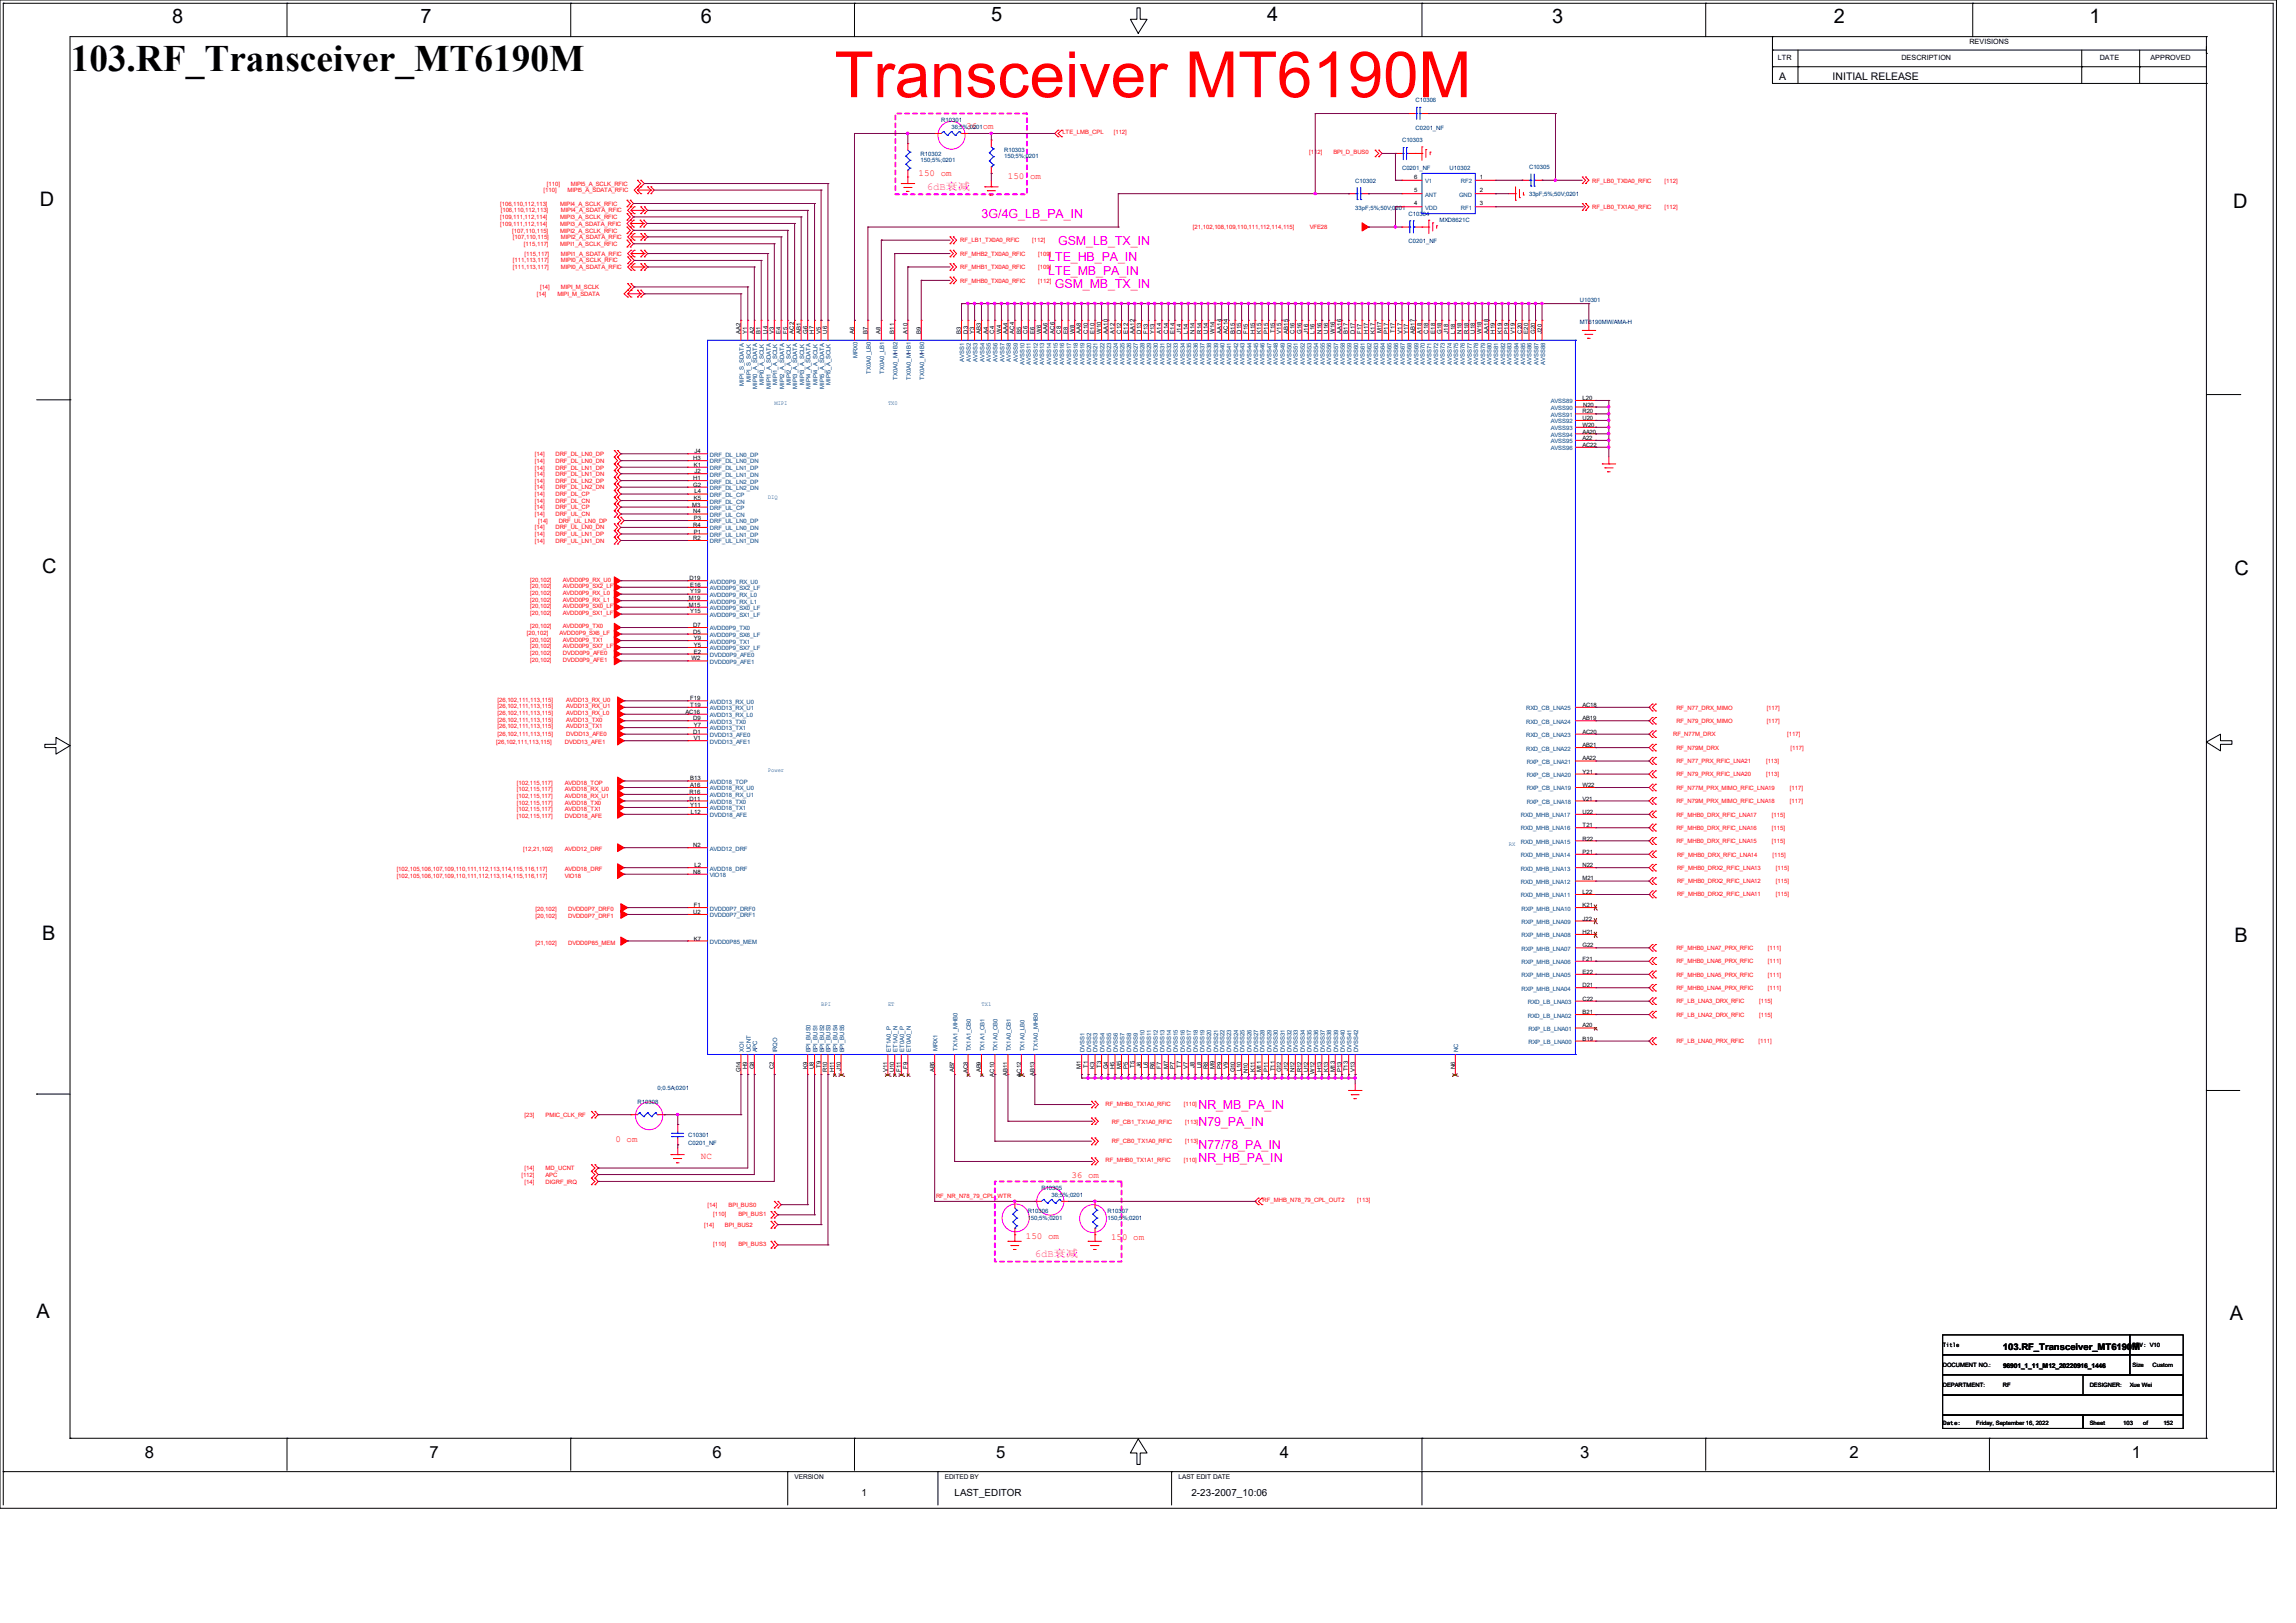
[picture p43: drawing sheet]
<svg xmlns="http://www.w3.org/2000/svg" width="297mm" height="210mm" viewBox="0 0 297 210" stroke-linecap="round" stroke-linejoin="round" font-family="sans-serif">
<defs><g id="words">
<text font-size="8.3" fill="#f00" x="108" y="12.6">Transceiver MT6190M</text>
<text font-size="4.8" x="9.1" y="9.2">103.RF_Transceiver_MT6190M</text>
<g font-size="2.6">
<text x="22.3" y="3">8</text>
<text x="54.4" y="2.9">7</text>
<text x="90.7" y="3">6</text>
<text x="128.2" y="2.8">5</text>
<text x="163.9" y="2.8">4</text>
<text x="200.8" y="2.9">3</text>
<text x="237.2" y="3">2</text>
<text x="270.3" y="2.9">1</text>
<text x="5.2" y="26.7">D</text>
<text x="288.9" y="26.9">D</text>
<text x="5.5" y="74.2">C</text>
<text x="289" y="74.4">C</text>
<text x="5.5" y="121.7">B</text>
<text x="289" y="121.9">B</text>
<text x="4.7" y="170.5">A</text>
<text x="288.5" y="170.7">A</text>
</g>
<g font-size="2.2">
<text x="18.8" y="188.7">8</text>
<text x="55.5" y="188.7">7</text>
<text x="92.2" y="188.7">6</text>
<text x="128.9" y="188.7">5</text>
<text x="165.6" y="188.7">4</text>
<text x="204.4" y="188.7">3</text>
<text x="239.2" y="188.7">2</text>
<text x="275.8" y="188.7">1</text>
</g>
<g font-size="1.6" fill="#f0f">
<text x="127" y="28.2">3G/4G_LB_PA_IN</text>
<text x="135.6" y="35.6">LTE_MB_PA_IN</text>
<text x="135.6" y="33.8">LTE_HB_PA_IN</text>
<text x="136.9" y="31.7">GSM_LB_TX_IN</text>
<text x="136.4" y="37.3">GSM_MB_TX_IN</text>
<text x="155" y="143.5">NR_MB_PA_IN</text>
<text x="155" y="148.7">N77/78_PA_IN</text>
<text x="155" y="145.7">N79_PA_IN</text>
<text x="155" y="150.4">NR_HB_PA_IN</text>
</g>
<g font-size="1.4">
<text x="230.2" y="10.3">A</text>
<text x="237.1" y="10.3">INITIAL RELEASE</text>
</g>
<g font-size="1.4" fill="#f0f">
<text x="119.9" y="24.6">6dB衰减</text>
<text x="133.9" y="162.6">6dB衰减</text>
</g>
<g font-size="1.3">
<text x="111.4" y="193.6">1</text>
<text x="123.5" y="193.6">LAST_EDITOR</text>
<text x="154.1" y="193.6">2-23-2007_10:06</text>
</g>
<g font-size="1.2" fill="#f00">
<text x="125" y="16.7">36 om</text>
<text x="118.8" y="22.8">150 om</text>
<text x="130.4" y="23.2">150 om</text>
<text x="79.6" y="147.7">0 om</text>
<text x="90.7" y="149.9">NC</text>
<text x="138.6" y="152.4">36 om</text>
<text x="132.7" y="160.3">150 om</text>
<text x="143.7" y="160.5">150 om</text>
</g>
<text font-size="1.2" x="259.1" y="174.7">103.RF_Transceiver_MT6190M</text>
<g font-size=".9">
<text x="254.8" y="5.7">REVISIONS</text>
<text x="230" y="7.7">LTR</text>
<text x="246" y="7.7">DESCRIPTION</text>
<text x="271.6" y="7.7">DATE</text>
<text x="278.2" y="7.7">APPROVED</text>
</g>
<g font-size=".8" fill="#000080">
<text x="121.8" y="15.8">R10301</text>
<text x="123.1" y="16.7">36;5%;0201</text>
<text x="183.1" y="13.3">C10306</text>
<text x="183.1" y="16.8">C0201_NF</text>
<text x="119.1" y="20.2">R10302</text>
<text x="119.1" y="20.9">150;5%;0201</text>
<text x="129.9" y="19.7">R10303</text>
<text x="129.9" y="20.5">150;5%;0201</text>
<text x="175.3" y="23.6">C10302</text>
<text x="181.4" y="18.4">C10303</text>
<text x="181.4" y="22">C0201_NF</text>
<text x="187.5" y="22">U10302</text>
<text x="197.8" y="21.9">C10305</text>
<text x="175.3" y="27.1">33pF;5%;50V;0201</text>
<text x="182.2" y="27.9">C10304</text>
<text x="186.2" y="28.7">MXD8621C</text>
<text x="197.8" y="25.4">33pF;5%;50V;0201</text>
<text x="182.2" y="31.5">C0201_NF</text>
<text x="204.4" y="39.1">U10301</text>
<text x="204.4" y="41.9">MT6190MW/AMA-H</text>
<text x="82.5" y="142.8">R10308</text>
<text x="85.1" y="141.1">0;0.5A;0201</text>
<text x="89" y="147.1">C10301</text>
<text x="89" y="148.1">C0201_NF</text>
<text x="134.7" y="154">R10305</text>
<text x="136" y="154.9">36;5%;0201</text>
<text x="132.9" y="157">R10306</text>
<text x="132.9" y="157.8">150;5%;0201</text>
<text x="143.3" y="157">R10307</text>
<text x="143.3" y="157.8">150;5%;0201</text>
</g>
<g font-size=".8" fill="#f00">
<text x="137.4" y="17.4">LTE_LMB_CPL</text>
<text x="144.1" y="17.4">[112]</text>
<text x="169.3" y="20">[112]</text>
<text x="172.5" y="20">BPI_D_BUS0</text>
<text x="206" y="23.6">RF_LB0_TX0A0_RFIC</text>
<text x="215.3" y="23.6">[112]</text>
<text x="64.7" y="28.4">[109,111,112,114]</text>
<text x="64.7" y="29.2">[109,111,112,114]</text>
<text x="64.7" y="26.6">[106,110,112,113]</text>
<text x="64.8" y="27.5">[106,110,112,113]</text>
<text x="70.3" y="24.9">[110]</text>
<text x="70.7" y="24">[110]</text>
<text x="72.5" y="28.4">MIPI3_A_SCLK_RFIC</text>
<text x="72.5" y="29.2">MIPI3_A_SDATA_RFIC</text>
<text x="72.5" y="26.6">MIPI4_A_SCLK_RFIC</text>
<text x="72.6" y="27.5">MIPI4_A_SDATA_RFIC</text>
<text x="73.4" y="24.9">MIPI5_A_SDATA_RFIC</text>
<text x="73.8" y="24">MIPI5_A_SCLK_RFIC</text>
<text x="154.3" y="29.6">[21,102,108,109,110,111,112,114,115]</text>
<text x="169.4" y="29.6">VFE28</text>
<text x="206" y="27.1">RF_LB0_TX1A0_RFIC</text>
<text x="215.3" y="27.1">[112]</text>
<text x="66.3" y="30.1">[107,110,115]</text>
<text x="66.3" y="34">[111,113,117]</text>
<text x="66.3" y="34.8">[111,113,117]</text>
<text x="66.3" y="30.9">[107,110,115]</text>
<text x="67.8" y="31.8">[115,117]</text>
<text x="67.9" y="33.1">[115,117]</text>
<text x="72.5" y="31.8">MIPI1_A_SCLK_RFIC</text>
<text x="72.5" y="30.1">MIPI2_A_SCLK_RFIC</text>
<text x="72.6" y="34">MIPI0_A_SCLK_RFIC</text>
<text x="72.6" y="34.8">MIPI0_A_SDATA_RFIC</text>
<text x="72.6" y="33.1">MIPI1_A_SDATA_RFIC</text>
<text x="72.6" y="30.9">MIPI2_A_SDATA_RFIC</text>
<text x="124.2" y="34.8">RF_MHB1_TX0A0_RFIC</text>
<text x="124.2" y="33.1">RF_MHB2_TX0A0_RFIC</text>
<text x="124.2" y="31.4">RF_LB1_TX0A0_RFIC</text>
<text x="133.5" y="31.4">[112]</text>
<text x="134.3" y="34.8">[109]</text>
<text x="134.3" y="33.1">[109]</text>
<text x="69.4" y="38.3">[14]</text>
<text x="69.9" y="37.4">[14]</text>
<text x="72.1" y="38.3">MIPI_M_SDATA</text>
<text x="72.6" y="37.4">MIPI_M_SCLK</text>
<text x="124.2" y="36.6">RF_MHB0_TX0A0_RFIC</text>
<text x="134.3" y="36.6">[112]</text>
<text x="69.2" y="59">[14]</text>
<text x="69.2" y="59.9">[14]</text>
<text x="71.8" y="59">DRF_DL_LN0_DP</text>
<text x="71.8" y="59.9">DRF_DL_LN0_DN</text>
<text x="69.2" y="60.7">[14]</text>
<text x="69.2" y="61.6">[14]</text>
<text x="69.2" y="62.5">[14]</text>
<text x="69.2" y="63.3">[14]</text>
<text x="69.2" y="64.2">[14]</text>
<text x="69.2" y="65.1">[14]</text>
<text x="69.2" y="65.9">[14]</text>
<text x="71.8" y="60.7">DRF_DL_LN1_DP</text>
<text x="71.8" y="61.6">DRF_DL_LN1_DN</text>
<text x="71.8" y="62.5">DRF_DL_LN2_DP</text>
<text x="71.8" y="63.3">DRF_DL_LN2_DN</text>
<text x="71.8" y="64.2">DRF_DL_CP</text>
<text x="71.8" y="65.1">DRF_DL_CN</text>
<text x="71.8" y="65.9">DRF_UL_CP</text>
<text x="69.2" y="66.8">[14]</text>
<text x="69.2" y="68.5">[14]</text>
<text x="69.2" y="69.4">[14]</text>
<text x="69.2" y="70.2">[14]</text>
<text x="69.6" y="67.6">[14]</text>
<text x="71.8" y="66.8">DRF_UL_CN</text>
<text x="71.8" y="68.5">DRF_UL_LN0_DN</text>
<text x="71.8" y="69.4">DRF_UL_LN1_DP</text>
<text x="71.8" y="70.2">DRF_UL_LN1_DN</text>
<text x="72.3" y="67.6">DRF_UL_LN0_DP</text>
<text x="68.6" y="75.3">[20,102]</text>
<text x="68.6" y="76.1">[20,102]</text>
<text x="68.6" y="77">[20,102]</text>
<text x="68.6" y="77.9">[20,102]</text>
<text x="72.8" y="75.3">AVDD0P9_RX_U0</text>
<text x="72.8" y="76.1">AVDD0P9_SX2_LF</text>
<text x="72.8" y="77">AVDD0P9_RX_L0</text>
<text x="72.8" y="77.9">AVDD0P9_RX_L1</text>
<text x="68.2" y="82.2">[20,102]</text>
<text x="68.6" y="78.7">[20,102]</text>
<text x="68.6" y="79.6">[20,102]</text>
<text x="68.6" y="81.3">[20,102]</text>
<text x="68.6" y="83">[20,102]</text>
<text x="68.6" y="83.9">[20,102]</text>
<text x="72.4" y="82.2">AVDD0P9_SX6_LF</text>
<text x="72.8" y="78.7">AVDD0P9_SX0_LF</text>
<text x="72.8" y="79.6">AVDD0P9_SX1_LF</text>
<text x="72.8" y="81.3">AVDD0P9_TX0</text>
<text x="72.8" y="83">AVDD0P9_TX1</text>
<text x="72.8" y="83.9">AVDD0P9_SX7_LF</text>
<text x="68.6" y="84.8">[20,102]</text>
<text x="68.6" y="85.6">[20,102]</text>
<text x="72.8" y="84.8">DVDD0P9_AFE0</text>
<text x="72.8" y="85.6">DVDD0P9_AFE1</text>
<text x="64.4" y="90.8">[26,102,111,113,115]</text>
<text x="64.4" y="91.7">[26,102,111,113,115]</text>
<text x="64.4" y="92.5">[26,102,111,113,115]</text>
<text x="64.4" y="93.4">[26,102,111,113,115]</text>
<text x="64.4" y="94.2">[26,102,111,113,115]</text>
<text x="64.4" y="95.3">[26,102,111,113,115]</text>
<text x="73.2" y="90.8">AVDD13_RX_U0</text>
<text x="73.2" y="91.7">AVDD13_RX_U1</text>
<text x="73.2" y="92.5">AVDD13_RX_L0</text>
<text x="73.2" y="93.4">AVDD13_TX0</text>
<text x="73.2" y="94.2">AVDD13_TX1</text>
<text x="73.2" y="95.3">DVDD13_AFE0</text>
<text x="216.4" y="95.3">RF_N77M_DRX</text>
<text x="216.8" y="91.8">RF_N77_DRX_MIMO</text>
<text x="216.8" y="93.6">RF_N79_DRX_MIMO</text>
<text x="228.5" y="91.8">[117]</text>
<text x="228.5" y="93.6">[117]</text>
<text x="231.2" y="95.3">[117]</text>
<text x="64.2" y="96.3">[26,102,111,113,115]</text>
<text x="66.8" y="101.5">[102,115,117]</text>
<text x="73.1" y="96.3">DVDD13_AFE1</text>
<text x="73.1" y="101.5">AVDD18_TOP</text>
<text x="216.8" y="98.7">RF_N77_PRX_RFIC_LNA21</text>
<text x="216.8" y="97">RF_N79M_DRX</text>
<text x="216.8" y="100.5">RF_N79_PRX_RFIC_LNA20</text>
<text x="228.4" y="98.7">[113]</text>
<text x="228.4" y="100.5">[113]</text>
<text x="231.6" y="97">[117]</text>
<text x="66.8" y="102.4">[102,115,117]</text>
<text x="66.8" y="103.2">[102,115,117]</text>
<text x="66.8" y="104.1">[102,115,117]</text>
<text x="66.8" y="104.9">[102,115,117]</text>
<text x="66.8" y="105.8">[102,115,117]</text>
<text x="73.1" y="102.4">AVDD18_RX_U0</text>
<text x="73.1" y="103.2">AVDD18_RX_U1</text>
<text x="73.1" y="104.1">AVDD18_TX0</text>
<text x="73.1" y="104.9">AVDD18_TX1</text>
<text x="73.1" y="105.8">DVDD18_AFE</text>
<text x="216.8" y="102.2">RF_N77M_PRX_MIMO_RFIC_LNA19</text>
<text x="216.8" y="105.7">RF_MHB0_DRX_RFIC_LNA17</text>
<text x="216.8" y="107.4">RF_MHB0_DRX_RFIC_LNA16</text>
<text x="216.8" y="103.9">RF_N79M_PRX_MIMO_RFIC_LNA18</text>
<text x="229.2" y="105.7">[115]</text>
<text x="229.2" y="107.4">[115]</text>
<text x="231.5" y="102.2">[117]</text>
<text x="231.5" y="103.9">[117]</text>
<text x="51.3" y="112.7">[102,105,106,107,109,110,111,112,113,114,115,116,117]</text>
<text x="51.3" y="113.6">[102,105,106,107,109,110,111,112,113,114,115,116,117]</text>
<text x="67.7" y="110.2">[12,21,102]</text>
<text x="73.1" y="110.2">AVDD12_DRF</text>
<text x="73.1" y="112.7">AVDD18_DRF</text>
<text x="73.1" y="113.6">VIO18</text>
<text x="216.8" y="109.1">RF_MHB0_DRX_RFIC_LNA15</text>
<text x="216.9" y="112.6">RF_MHB0_DRX2_RFIC_LNA13</text>
<text x="216.9" y="110.8">RF_MHB0_DRX_RFIC_LNA14</text>
<text x="229.2" y="109.1">[115]</text>
<text x="229.3" y="110.8">[115]</text>
<text x="229.7" y="112.6">[115]</text>
<text x="69.3" y="117.9">[20,102]</text>
<text x="69.3" y="118.8">[20,102]</text>
<text x="73.5" y="117.9">DVDD0P7_DRF0</text>
<text x="73.5" y="118.8">DVDD0P7_DRF1</text>
<text x="216.9" y="114.3">RF_MHB0_DRX2_RFIC_LNA12</text>
<text x="216.9" y="116">RF_MHB0_DRX2_RFIC_LNA11</text>
<text x="229.7" y="114.3">[115]</text>
<text x="229.7" y="116">[115]</text>
<text x="69.3" y="122.2">[21,102]</text>
<text x="73.5" y="122.2">DVDD0P85_MEM</text>
<text x="216.8" y="124.6">RF_MHB0_LNA6_PRX_RFIC</text>
<text x="216.8" y="122.9">RF_MHB0_LNA7_PRX_RFIC</text>
<text x="228.7" y="124.6">[111]</text>
<text x="228.7" y="122.9">[111]</text>
<text x="216.8" y="128.1">RF_MHB0_LNA4_PRX_RFIC</text>
<text x="216.8" y="131.6">RF_LB_LNA2_DRX_RFIC</text>
<text x="216.8" y="126.4">RF_MHB0_LNA5_PRX_RFIC</text>
<text x="216.8" y="129.8">RF_LB_LNA3_DRX_RFIC</text>
<text x="227.6" y="131.6">[115]</text>
<text x="227.6" y="129.8">[115]</text>
<text x="228.7" y="128.1">[111]</text>
<text x="228.7" y="126.4">[111]</text>
<text x="216.8" y="135">RF_LB_LNA0_PRX_RFIC</text>
<text x="227.5" y="135">[111]</text>
<text x="143" y="143">RF_MHB0_TX1A0_RFIC</text>
<text x="153.1" y="143">[110]</text>
<text x="67.9" y="144.5">[23]</text>
<text x="70.6" y="144.5">PMIC_CLK_RF</text>
<text x="143.8" y="148">RF_CB0_TX1A0_RFIC</text>
<text x="143.8" y="145.4">RF_CB1_TX1A0_RFIC</text>
<text x="153.3" y="148">[113]</text>
<text x="153.3" y="145.4">[113]</text>
<text x="67.4" y="152.3">[112]</text>
<text x="67.9" y="151.4">[14]</text>
<text x="67.9" y="153.2">[14]</text>
<text x="70.6" y="151.4">MD_UCNT</text>
<text x="70.6" y="152.3">APC</text>
<text x="70.6" y="153.2">DIGRF_IRQ</text>
<text x="121.1" y="155.1">RF_NR_N78_79_CPL_WTR</text>
<text x="143" y="150.4">RF_MHB0_TX1A1_RFIC</text>
<text x="153.1" y="150.4">[110]</text>
<text x="163.3" y="155.6">RF_MHB_N78_79_CPL_OUT2</text>
<text x="175.6" y="155.6">[113]</text>
<text x="91.1" y="158.8">[14]</text>
<text x="91.5" y="156.2">[14]</text>
<text x="92.2" y="161.2">[110]</text>
<text x="92.2" y="157.3">[110]</text>
<text x="93.8" y="158.8">BPI_BUS2</text>
<text x="94.2" y="156.2">BPI_BUS0</text>
<text x="95.5" y="161.2">BPI_BUS3</text>
<text x="95.5" y="157.3">BPI_BUS1</text>
</g>
<g font-size=".8">
<text x="182.9" y="23.1">6</text>
<text x="191.4" y="23.1">1</text>
<text x="182.9" y="26.5">4</text>
<text x="182.9" y="24.9">5</text>
<text x="191.4" y="24.9">2</text>
<text x="191.4" y="26.5">3</text>
<text x="95.8" y="43.2" transform="rotate(-90 95.8 43.2)">AA2</text>
<text x="96.6" y="43.3" transform="rotate(-90 96.6 43.3)">Y1</text>
<text x="97.5" y="43.2" transform="rotate(-90 97.5 43.2)">A2</text>
<text x="98.4" y="43.2" transform="rotate(-90 98.4 43.2)">B1</text>
<text x="99.3" y="43.2" transform="rotate(-90 99.3 43.2)">U4</text>
<text x="100.1" y="43.2" transform="rotate(-90 100.1 43.2)">V3</text>
<text x="101" y="43.2" transform="rotate(-90 101 43.2)">E4</text>
<text x="101.9" y="43.2" transform="rotate(-90 101.9 43.2)">F5</text>
<text x="102.7" y="43.2" transform="rotate(-90 102.7 43.2)">AC2</text>
<text x="103.6" y="43.2" transform="rotate(-90 103.6 43.2)">AB1</text>
<text x="104.4" y="43.2" transform="rotate(-90 104.4 43.2)">G6</text>
<text x="105.3" y="43.2" transform="rotate(-90 105.3 43.2)">H7</text>
<text x="106.2" y="43.2" transform="rotate(-90 106.2 43.2)">V5</text>
<text x="107" y="43.2" transform="rotate(-90 107 43.2)">U6</text>
<text x="110.5" y="43.2" transform="rotate(-90 110.5 43.2)">A6</text>
<text x="112.2" y="43.2" transform="rotate(-90 112.2 43.2)">B7</text>
<text x="113.9" y="43.2" transform="rotate(-90 113.9 43.2)">A8</text>
<text x="115.7" y="43.2" transform="rotate(-90 115.7 43.2)">B11</text>
<text x="117.4" y="43.2" transform="rotate(-90 117.4 43.2)">A10</text>
<text x="119.1" y="43.2" transform="rotate(-90 119.1 43.2)">B9</text>
<text x="124.3" y="43.2" transform="rotate(-90 124.3 43.2)">B3</text>
<text x="125.2" y="43.2" transform="rotate(-90 125.2 43.2)">D3</text>
<text x="126" y="43.3" transform="rotate(-90 126 43.3)">Y3</text>
<text x="126.9" y="43.2" transform="rotate(-90 126.9 43.2)">AB3</text>
<text x="127.8" y="43.2" transform="rotate(-90 127.8 43.2)">A4</text>
<text x="128.6" y="43.2" transform="rotate(-90 128.6 43.2)">C4</text>
<text x="129.5" y="43.2" transform="rotate(-90 129.5 43.2)">W4</text>
<text x="130.3" y="43.2" transform="rotate(-90 130.3 43.2)">AA4</text>
<text x="131.2" y="43.2" transform="rotate(-90 131.2 43.2)">AC4</text>
<text x="132.1" y="43.2" transform="rotate(-90 132.1 43.2)">B5</text>
<text x="132.9" y="43.2" transform="rotate(-90 132.9 43.2)">C6</text>
<text x="133.8" y="43.2" transform="rotate(-90 133.8 43.2)">E6</text>
<text x="134.7" y="43.2" transform="rotate(-90 134.7 43.2)">W6</text>
<text x="135.5" y="43.2" transform="rotate(-90 135.5 43.2)">AA6</text>
<text x="136.4" y="43.2" transform="rotate(-90 136.4 43.2)">AC6</text>
<text x="137.2" y="43.2" transform="rotate(-90 137.2 43.2)">C8</text>
<text x="138.1" y="43.2" transform="rotate(-90 138.1 43.2)">E8</text>
<text x="139" y="43.2" transform="rotate(-90 139 43.2)">W8</text>
<text x="139.8" y="43.2" transform="rotate(-90 139.8 43.2)">AA8</text>
<text x="140.7" y="43.2" transform="rotate(-90 140.7 43.2)">C10</text>
<text x="141.6" y="43.2" transform="rotate(-90 141.6 43.2)">E10</text>
<text x="142.5" y="43.2" transform="rotate(-90 142.5 43.2)">W10</text>
<text x="143.3" y="43.2" transform="rotate(-90 143.3 43.2)">AA10</text>
<text x="144.1" y="43.2" transform="rotate(-90 144.1 43.2)">A12</text>
<text x="145" y="43.2" transform="rotate(-90 145 43.2)">C12</text>
<text x="145.9" y="43.2" transform="rotate(-90 145.9 43.2)">E12</text>
<text x="146.8" y="43.2" transform="rotate(-90 146.8 43.2)">AA12</text>
<text x="147.6" y="43.2" transform="rotate(-90 147.6 43.2)">D13</text>
<text x="148.5" y="43.2" transform="rotate(-90 148.5 43.2)">F13</text>
<text x="149.4" y="43.3" transform="rotate(-90 149.4 43.3)">Y13</text>
<text x="150.2" y="43.2" transform="rotate(-90 150.2 43.2)">A14</text>
<text x="151.1" y="43.2" transform="rotate(-90 151.1 43.2)">C14</text>
<text x="151.9" y="43.2" transform="rotate(-90 151.9 43.2)">E14</text>
<text x="152.8" y="43.2" transform="rotate(-90 152.8 43.2)">J14</text>
<text x="153.7" y="43.2" transform="rotate(-90 153.7 43.2)">L14</text>
<text x="154.5" y="43.2" transform="rotate(-90 154.5 43.2)">N14</text>
<text x="155.4" y="43.2" transform="rotate(-90 155.4 43.2)">R14</text>
<text x="156.3" y="43.2" transform="rotate(-90 156.3 43.2)">U14</text>
<text x="157.1" y="43.2" transform="rotate(-90 157.1 43.2)">W14</text>
<text x="158" y="43.2" transform="rotate(-90 158 43.2)">AA14</text>
<text x="158.8" y="43.2" transform="rotate(-90 158.8 43.2)">AC14</text>
<text x="159.7" y="43.2" transform="rotate(-90 159.7 43.2)">B15</text>
<text x="160.6" y="43.2" transform="rotate(-90 160.6 43.2)">D15</text>
<text x="161.4" y="43.2" transform="rotate(-90 161.4 43.2)">F15</text>
<text x="162.3" y="43.2" transform="rotate(-90 162.3 43.2)">H15</text>
<text x="163.2" y="43.2" transform="rotate(-90 163.2 43.2)">K15</text>
<text x="164" y="43.2" transform="rotate(-90 164 43.2)">P15</text>
<text x="164.9" y="43.1" transform="rotate(-90 164.9 43.1)">T15</text>
<text x="165.7" y="43.2" transform="rotate(-90 165.7 43.2)">V15</text>
<text x="166.6" y="43.2" transform="rotate(-90 166.6 43.2)">AB15</text>
<text x="167.5" y="43.2" transform="rotate(-90 167.5 43.2)">C16</text>
<text x="168.4" y="43.2" transform="rotate(-90 168.4 43.2)">G16</text>
<text x="169.2" y="43.2" transform="rotate(-90 169.2 43.2)">J16</text>
<text x="170.1" y="43.2" transform="rotate(-90 170.1 43.2)">L16</text>
<text x="170.9" y="43.2" transform="rotate(-90 170.9 43.2)">N16</text>
<text x="171.8" y="43.2" transform="rotate(-90 171.8 43.2)">U16</text>
<text x="172.7" y="43.2" transform="rotate(-90 172.7 43.2)">W16</text>
<text x="173.5" y="43.2" transform="rotate(-90 173.5 43.2)">AA16</text>
<text x="174.4" y="43.2" transform="rotate(-90 174.4 43.2)">B17</text>
<text x="175.3" y="43.2" transform="rotate(-90 175.3 43.2)">D17</text>
<text x="176.1" y="43.2" transform="rotate(-90 176.1 43.2)">F17</text>
<text x="177" y="43.2" transform="rotate(-90 177 43.2)">H17</text>
<text x="177.8" y="43.2" transform="rotate(-90 177.8 43.2)">K17</text>
<text x="178.7" y="43.1" transform="rotate(-90 178.7 43.1)">M17</text>
<text x="179.6" y="43.2" transform="rotate(-90 179.6 43.2)">P17</text>
<text x="180.4" y="43.1" transform="rotate(-90 180.4 43.1)">T17</text>
<text x="181.3" y="43.2" transform="rotate(-90 181.3 43.2)">V17</text>
<text x="182.2" y="43.3" transform="rotate(-90 182.2 43.3)">Y17</text>
<text x="183" y="43.2" transform="rotate(-90 183 43.2)">AB17</text>
<text x="183.9" y="43.2" transform="rotate(-90 183.9 43.2)">A18</text>
<text x="184.7" y="43.2" transform="rotate(-90 184.7 43.2)">C18</text>
<text x="185.6" y="43.2" transform="rotate(-90 185.6 43.2)">E18</text>
<text x="186.5" y="43.2" transform="rotate(-90 186.5 43.2)">G18</text>
<text x="187.3" y="43.2" transform="rotate(-90 187.3 43.2)">J18</text>
<text x="188.2" y="43.2" transform="rotate(-90 188.2 43.2)">L18</text>
<text x="189.1" y="43.2" transform="rotate(-90 189.1 43.2)">N18</text>
<text x="189.9" y="43.2" transform="rotate(-90 189.9 43.2)">R18</text>
<text x="190.8" y="43.2" transform="rotate(-90 190.8 43.2)">U18</text>
<text x="191.6" y="43.2" transform="rotate(-90 191.6 43.2)">W18</text>
<text x="192.5" y="43.2" transform="rotate(-90 192.5 43.2)">AA18</text>
<text x="193.4" y="43.2" transform="rotate(-90 193.4 43.2)">H19</text>
<text x="194.3" y="43.2" transform="rotate(-90 194.3 43.2)">K19</text>
<text x="195.1" y="43.2" transform="rotate(-90 195.1 43.2)">P19</text>
<text x="196" y="43.2" transform="rotate(-90 196 43.2)">V19</text>
<text x="196.8" y="43.2" transform="rotate(-90 196.8 43.2)">C20</text>
<text x="197.7" y="43.2" transform="rotate(-90 197.7 43.2)">E20</text>
<text x="198.6" y="43.2" transform="rotate(-90 198.6 43.2)">G20</text>
<text x="199.4" y="43.2" transform="rotate(-90 199.4 43.2)">J20</text>
<text x="204.7" y="53.5">R20</text>
<text x="204.7" y="51.8">L20</text>
<text x="204.8" y="52.6">N20</text>
<text x="89.7" y="59.5">H3</text>
<text x="89.8" y="58.7">J4</text>
<text x="204.7" y="54.4">U20</text>
<text x="204.7" y="55.2">W20</text>
<text x="204.7" y="56.1">AA20</text>
<text x="204.7" y="56.9">A22</text>
<text x="204.7" y="57.8">AC22</text>
<text x="89.5" y="65.6">M3</text>
<text x="89.7" y="62.1">H1</text>
<text x="89.7" y="63">G2</text>
<text x="89.8" y="60.4">K1</text>
<text x="89.8" y="64.7">K5</text>
<text x="89.8" y="61.3">J2</text>
<text x="89.8" y="63.8">L4</text>
<text x="89.7" y="66.4">N4</text>
<text x="89.7" y="69.9">R2</text>
<text x="89.7" y="68.2">R4</text>
<text x="89.8" y="69">P1</text>
<text x="89.8" y="67.3">P3</text>
<text x="89.1" y="77.7">M19</text>
<text x="89.2" y="75.1">D19</text>
<text x="89.3" y="76.8">Y19</text>
<text x="89.3" y="75.9">E16</text>
<text x="89.1" y="78.5">M15</text>
<text x="89.3" y="79.4">Y15</text>
<text x="89.7" y="82">D5</text>
<text x="89.7" y="81.1">D7</text>
<text x="89.8" y="83.7">Y5</text>
<text x="89.8" y="82.8">Y9</text>
<text x="89.5" y="85.4">W2</text>
<text x="89.8" y="84.6">E2</text>
<text x="88.7" y="92.3">AC16</text>
<text x="89.3" y="91.5">T19</text>
<text x="89.3" y="90.6">F19</text>
<text x="89.7" y="93.2">D9</text>
<text x="89.7" y="95">D1</text>
<text x="89.8" y="94.1">Y7</text>
<text x="89.8" y="95.8">V1</text>
<text x="204.7" y="91.5">AC18</text>
<text x="204.7" y="93.2">AB19</text>
<text x="204.7" y="95">AC20</text>
<text x="89.3" y="101.9">A16</text>
<text x="89.3" y="101">B13</text>
<text x="204.7" y="96.6">AB21</text>
<text x="204.7" y="98.4">AA22</text>
<text x="204.7" y="100.1">Y21</text>
<text x="204.7" y="101.9">W22</text>
<text x="89.2" y="103.6">D11</text>
<text x="89.2" y="102.7">R16</text>
<text x="89.3" y="104.4">Y11</text>
<text x="89.4" y="105.3">L12</text>
<text x="204.7" y="103.6">V21</text>
<text x="204.7" y="105.3">U22</text>
<text x="204.7" y="107">T21</text>
<text x="89.7" y="109.6">N2</text>
<text x="89.7" y="113.1">N8</text>
<text x="89.8" y="112.2">L2</text>
<text x="204.7" y="108.8">R22</text>
<text x="204.7" y="110.5">P21</text>
<text x="204.7" y="112.2">N22</text>
<text x="204.7" y="113.9">M21</text>
<text x="89.7" y="118.2">U2</text>
<text x="89.8" y="117.4">F1</text>
<text x="204.7" y="115.7">L22</text>
<text x="204.7" y="117.4">K21</text>
<text x="204.7" y="119.1">J22</text>
<text x="89.8" y="121.7">K7</text>
<text x="204.7" y="120.9">H21</text>
<text x="204.7" y="122.6">G22</text>
<text x="204.7" y="124.3">F21</text>
<text x="204.7" y="126">E22</text>
<text x="204.7" y="127.8">D21</text>
<text x="204.7" y="129.5">C22</text>
<text x="204.7" y="131.2">B21</text>
<text x="204.7" y="132.9">A20</text>
<text x="204.7" y="134.7">B19</text>
<text x="95.8" y="138.8" transform="rotate(-90 95.8 138.8)">G14</text>
<text x="96.6" y="138.3" transform="rotate(-90 96.6 138.3)">H9</text>
<text x="97.5" y="138.3" transform="rotate(-90 97.5 138.3)">G8</text>
<text x="100.1" y="138.3" transform="rotate(-90 100.1 138.3)">C2</text>
<text x="104.4" y="138.3" transform="rotate(-90 104.4 138.3)">K9</text>
<text x="105.3" y="138.3" transform="rotate(-90 105.3 138.3)">U8</text>
<text x="106.2" y="138.2" transform="rotate(-90 106.2 138.2)">T9</text>
<text x="107" y="138.8" transform="rotate(-90 107 138.8)">R10</text>
<text x="107.9" y="138.8" transform="rotate(-90 107.9 138.8)">H11</text>
<text x="108.8" y="138.6" transform="rotate(-90 108.8 138.6)">J10</text>
<text x="114.8" y="138.7" transform="rotate(-90 114.8 138.7)">V11</text>
<text x="115.7" y="138.8" transform="rotate(-90 115.7 138.8)">U10</text>
<text x="116.5" y="138.7" transform="rotate(-90 116.5 138.7)">F11</text>
<text x="117.4" y="138.3" transform="rotate(-90 117.4 138.3)">F9</text>
<text x="120.9" y="138.8" transform="rotate(-90 120.9 138.8)">AB5</text>
<text x="123.4" y="138.8" transform="rotate(-90 123.4 138.8)">AB7</text>
<text x="125.2" y="138.8" transform="rotate(-90 125.2 138.8)">AC8</text>
<text x="126.9" y="138.8" transform="rotate(-90 126.9 138.8)">AB9</text>
<text x="128.6" y="139.3" transform="rotate(-90 128.6 139.3)">AC10</text>
<text x="130.3" y="139.2" transform="rotate(-90 130.3 139.2)">AB11</text>
<text x="132.1" y="139.3" transform="rotate(-90 132.1 139.3)">AC12</text>
<text x="133.8" y="139.2" transform="rotate(-90 133.8 139.2)">AB13</text>
<text x="139.8" y="138.3" transform="rotate(-90 139.8 138.3)">M1</text>
<text x="140.7" y="138.2" transform="rotate(-90 140.7 138.2)">T1</text>
<text x="141.6" y="138.3" transform="rotate(-90 141.6 138.3)">K3</text>
<text x="142.5" y="138.2" transform="rotate(-90 142.5 138.2)">T3</text>
<text x="143.3" y="138.3" transform="rotate(-90 143.3 138.3)">G4</text>
<text x="144.1" y="138.3" transform="rotate(-90 144.1 138.3)">H5</text>
<text x="145" y="138.3" transform="rotate(-90 145 138.3)">M5</text>
<text x="145.9" y="138.3" transform="rotate(-90 145.9 138.3)">P5</text>
<text x="146.8" y="138.2" transform="rotate(-90 146.8 138.2)">T5</text>
<text x="147.6" y="138.2" transform="rotate(-90 147.6 138.2)">J6</text>
<text x="148.5" y="138.2" transform="rotate(-90 148.5 138.2)">L6</text>
<text x="149.4" y="138.3" transform="rotate(-90 149.4 138.3)">R6</text>
<text x="150.2" y="138.3" transform="rotate(-90 150.2 138.3)">F7</text>
<text x="151.1" y="138.3" transform="rotate(-90 151.1 138.3)">M7</text>
<text x="151.9" y="138.3" transform="rotate(-90 151.9 138.3)">P7</text>
<text x="152.8" y="138.2" transform="rotate(-90 152.8 138.2)">T7</text>
<text x="153.7" y="138.3" transform="rotate(-90 153.7 138.3)">V7</text>
<text x="154.5" y="138.2" transform="rotate(-90 154.5 138.2)">J8</text>
<text x="155.4" y="138.2" transform="rotate(-90 155.4 138.2)">L8</text>
<text x="156.3" y="138.3" transform="rotate(-90 156.3 138.3)">R8</text>
<text x="157.1" y="138.3" transform="rotate(-90 157.1 138.3)">M9</text>
<text x="158" y="138.3" transform="rotate(-90 158 138.3)">P9</text>
<text x="158.8" y="138.3" transform="rotate(-90 158.8 138.3)">V9</text>
<text x="159.7" y="138.8" transform="rotate(-90 159.7 138.8)">G10</text>
<text x="160.6" y="138.6" transform="rotate(-90 160.6 138.6)">L10</text>
<text x="161.4" y="138.8" transform="rotate(-90 161.4 138.8)">N10</text>
<text x="162.3" y="138.7" transform="rotate(-90 162.3 138.7)">K11</text>
<text x="163.2" y="138.8" transform="rotate(-90 163.2 138.8)">M11</text>
<text x="164" y="138.7" transform="rotate(-90 164 138.7)">P11</text>
<text x="164.9" y="138.6" transform="rotate(-90 164.9 138.6)">T11</text>
<text x="165.7" y="138.8" transform="rotate(-90 165.7 138.8)">G12</text>
<text x="166.6" y="138.6" transform="rotate(-90 166.6 138.6)">J12</text>
<text x="167.5" y="138.8" transform="rotate(-90 167.5 138.8)">N12</text>
<text x="168.4" y="138.8" transform="rotate(-90 168.4 138.8)">R12</text>
<text x="169.2" y="138.8" transform="rotate(-90 169.2 138.8)">U12</text>
<text x="170.1" y="138.9" transform="rotate(-90 170.1 138.9)">W12</text>
<text x="170.9" y="138.8" transform="rotate(-90 170.9 138.8)">H13</text>
<text x="171.8" y="138.7" transform="rotate(-90 171.8 138.7)">K13</text>
<text x="172.7" y="138.8" transform="rotate(-90 172.7 138.8)">M13</text>
<text x="173.5" y="138.7" transform="rotate(-90 173.5 138.7)">P13</text>
<text x="174.4" y="138.6" transform="rotate(-90 174.4 138.6)">T13</text>
<text x="175.3" y="138.7" transform="rotate(-90 175.3 138.7)">V13</text>
<text x="188.2" y="138.3" transform="rotate(-90 188.2 138.3)">N6</text>
<text x="251.3" y="176.9">DOCUMENT NO.:</text>
<text x="251.3" y="179.5">DEPARTMENT:</text>
<text x="251.3" y="174.3">Title</text>
<text x="259.1" y="179.5">RF</text>
<text x="259.1" y="177">96901_1_11_M12_20220916_1446</text>
<text x="270.3" y="179.5">DESIGNER:</text>
<text x="275.5" y="179.5">Xue Wei</text>
<text x="275.8" y="174.3">REV: V10</text>
<text x="275.9" y="176.9">Size</text>
<text x="278.4" y="176.9">Custom</text>
<text x="251.4" y="184.3">Date:</text>
<text x="255.6" y="184.3">Friday, September 16, 2022</text>
<text x="270.3" y="184.3">Sheet</text>
<text x="274.6" y="184.3">103</text>
<text x="277.2" y="184.3">of</text>
<text x="279.8" y="184.3">152</text>
<text x="102.8" y="191.4">VERSION</text>
<text x="122.2" y="191.4">EDITED BY</text>
<text x="152.4" y="191.4">LAST EDIT DATE</text>
</g>
<g font-size=".8" fill="#004080">
<text x="184.4" y="23.7">V1</text>
<text x="189" y="23.7">RF2</text>
<text x="184.4" y="27.1">VDD</text>
<text x="184.4" y="25.4">ANT</text>
<text x="188.7" y="25.4">GND</text>
<text x="189" y="27.1">RF1</text>
<text x="110.9" y="46.3" transform="rotate(-90 110.9 46.3)">MRX0</text>
<text x="124.7" y="46.8" transform="rotate(-90 124.7 46.8)">AVSS1</text>
<text x="125.6" y="46.8" transform="rotate(-90 125.6 46.8)">AVSS2</text>
<text x="126.4" y="46.8" transform="rotate(-90 126.4 46.8)">AVSS3</text>
<text x="127.3" y="46.8" transform="rotate(-90 127.3 46.8)">AVSS4</text>
<text x="128.2" y="46.8" transform="rotate(-90 128.2 46.8)">AVSS5</text>
<text x="129" y="46.8" transform="rotate(-90 129 46.8)">AVSS6</text>
<text x="129.9" y="46.8" transform="rotate(-90 129.9 46.8)">AVSS7</text>
<text x="130.8" y="46.8" transform="rotate(-90 130.8 46.8)">AVSS8</text>
<text x="131.7" y="46.8" transform="rotate(-90 131.7 46.8)">AVSS9</text>
<text x="132.5" y="47.2" transform="rotate(-90 132.5 47.2)">AVSS10</text>
<text x="133.3" y="47.2" transform="rotate(-90 133.3 47.2)">AVSS11</text>
<text x="134.2" y="47.2" transform="rotate(-90 134.2 47.2)">AVSS12</text>
<text x="135.1" y="47.2" transform="rotate(-90 135.1 47.2)">AVSS13</text>
<text x="136" y="47.2" transform="rotate(-90 136 47.2)">AVSS14</text>
<text x="136.8" y="47.2" transform="rotate(-90 136.8 47.2)">AVSS15</text>
<text x="137.7" y="47.2" transform="rotate(-90 137.7 47.2)">AVSS16</text>
<text x="138.6" y="47.2" transform="rotate(-90 138.6 47.2)">AVSS17</text>
<text x="139.4" y="47.2" transform="rotate(-90 139.4 47.2)">AVSS18</text>
<text x="140.3" y="47.2" transform="rotate(-90 140.3 47.2)">AVSS19</text>
<text x="141.1" y="47.2" transform="rotate(-90 141.1 47.2)">AVSS20</text>
<text x="142" y="47.2" transform="rotate(-90 142 47.2)">AVSS21</text>
<text x="142.9" y="47.2" transform="rotate(-90 142.9 47.2)">AVSS22</text>
<text x="143.7" y="47.2" transform="rotate(-90 143.7 47.2)">AVSS23</text>
<text x="144.6" y="47.2" transform="rotate(-90 144.6 47.2)">AVSS24</text>
<text x="145.5" y="47.2" transform="rotate(-90 145.5 47.2)">AVSS25</text>
<text x="146.3" y="47.2" transform="rotate(-90 146.3 47.2)">AVSS26</text>
<text x="147.2" y="47.2" transform="rotate(-90 147.2 47.2)">AVSS27</text>
<text x="148" y="47.2" transform="rotate(-90 148 47.2)">AVSS28</text>
<text x="148.9" y="47.2" transform="rotate(-90 148.9 47.2)">AVSS29</text>
<text x="149.8" y="47.2" transform="rotate(-90 149.8 47.2)">AVSS30</text>
<text x="150.6" y="47.2" transform="rotate(-90 150.6 47.2)">AVSS31</text>
<text x="151.5" y="47.2" transform="rotate(-90 151.5 47.2)">AVSS32</text>
<text x="152.4" y="47.2" transform="rotate(-90 152.4 47.2)">AVSS33</text>
<text x="153.2" y="47.2" transform="rotate(-90 153.2 47.2)">AVSS34</text>
<text x="154.1" y="47.2" transform="rotate(-90 154.1 47.2)">AVSS35</text>
<text x="154.9" y="47.2" transform="rotate(-90 154.9 47.2)">AVSS36</text>
<text x="155.8" y="47.2" transform="rotate(-90 155.8 47.2)">AVSS37</text>
<text x="156.7" y="47.2" transform="rotate(-90 156.7 47.2)">AVSS38</text>
<text x="157.6" y="47.2" transform="rotate(-90 157.6 47.2)">AVSS39</text>
<text x="158.4" y="47.2" transform="rotate(-90 158.4 47.2)">AVSS40</text>
<text x="159.3" y="47.2" transform="rotate(-90 159.3 47.2)">AVSS41</text>
<text x="160.1" y="47.2" transform="rotate(-90 160.1 47.2)">AVSS42</text>
<text x="161" y="47.2" transform="rotate(-90 161 47.2)">AVSS43</text>
<text x="161.9" y="47.2" transform="rotate(-90 161.9 47.2)">AVSS44</text>
<text x="162.7" y="47.2" transform="rotate(-90 162.7 47.2)">AVSS45</text>
<text x="163.6" y="47.2" transform="rotate(-90 163.6 47.2)">AVSS46</text>
<text x="164.5" y="47.2" transform="rotate(-90 164.5 47.2)">AVSS47</text>
<text x="165.3" y="47.2" transform="rotate(-90 165.3 47.2)">AVSS48</text>
<text x="166.2" y="47.2" transform="rotate(-90 166.2 47.2)">AVSS49</text>
<text x="167" y="47.2" transform="rotate(-90 167 47.2)">AVSS50</text>
<text x="167.9" y="47.2" transform="rotate(-90 167.9 47.2)">AVSS51</text>
<text x="168.8" y="47.2" transform="rotate(-90 168.8 47.2)">AVSS52</text>
<text x="169.6" y="47.2" transform="rotate(-90 169.6 47.2)">AVSS53</text>
<text x="170.5" y="47.2" transform="rotate(-90 170.5 47.2)">AVSS54</text>
<text x="171.4" y="47.2" transform="rotate(-90 171.4 47.2)">AVSS55</text>
<text x="172.2" y="47.2" transform="rotate(-90 172.2 47.2)">AVSS56</text>
<text x="173.1" y="47.2" transform="rotate(-90 173.1 47.2)">AVSS57</text>
<text x="173.9" y="47.2" transform="rotate(-90 173.9 47.2)">AVSS58</text>
<text x="174.8" y="47.2" transform="rotate(-90 174.8 47.2)">AVSS59</text>
<text x="175.7" y="47.2" transform="rotate(-90 175.7 47.2)">AVSS60</text>
<text x="176.5" y="47.2" transform="rotate(-90 176.5 47.2)">AVSS61</text>
<text x="177.4" y="47.2" transform="rotate(-90 177.4 47.2)">AVSS62</text>
<text x="178.3" y="47.2" transform="rotate(-90 178.3 47.2)">AVSS63</text>
<text x="179.2" y="47.2" transform="rotate(-90 179.2 47.2)">AVSS64</text>
<text x="180" y="47.2" transform="rotate(-90 180 47.2)">AVSS65</text>
<text x="180.8" y="47.2" transform="rotate(-90 180.8 47.2)">AVSS66</text>
<text x="181.7" y="47.2" transform="rotate(-90 181.7 47.2)">AVSS67</text>
<text x="182.6" y="47.2" transform="rotate(-90 182.6 47.2)">AVSS68</text>
<text x="183.5" y="47.2" transform="rotate(-90 183.5 47.2)">AVSS69</text>
<text x="184.3" y="47.2" transform="rotate(-90 184.3 47.2)">AVSS70</text>
<text x="185.2" y="47.2" transform="rotate(-90 185.2 47.2)">AVSS71</text>
<text x="186.1" y="47.2" transform="rotate(-90 186.1 47.2)">AVSS72</text>
<text x="186.9" y="47.2" transform="rotate(-90 186.9 47.2)">AVSS73</text>
<text x="187.8" y="47.2" transform="rotate(-90 187.8 47.2)">AVSS74</text>
<text x="188.6" y="47.2" transform="rotate(-90 188.6 47.2)">AVSS75</text>
<text x="189.5" y="47.2" transform="rotate(-90 189.5 47.2)">AVSS76</text>
<text x="190.4" y="47.2" transform="rotate(-90 190.4 47.2)">AVSS77</text>
<text x="191.2" y="47.2" transform="rotate(-90 191.2 47.2)">AVSS78</text>
<text x="192.1" y="47.2" transform="rotate(-90 192.1 47.2)">AVSS79</text>
<text x="193" y="47.2" transform="rotate(-90 193 47.2)">AVSS80</text>
<text x="193.8" y="47.2" transform="rotate(-90 193.8 47.2)">AVSS81</text>
<text x="194.7" y="47.2" transform="rotate(-90 194.7 47.2)">AVSS82</text>
<text x="195.5" y="47.2" transform="rotate(-90 195.5 47.2)">AVSS83</text>
<text x="196.4" y="47.2" transform="rotate(-90 196.4 47.2)">AVSS84</text>
<text x="197.3" y="47.2" transform="rotate(-90 197.3 47.2)">AVSS85</text>
<text x="198.1" y="47.2" transform="rotate(-90 198.1 47.2)">AVSS86</text>
<text x="199" y="47.2" transform="rotate(-90 199 47.2)">AVSS87</text>
<text x="199.9" y="47.2" transform="rotate(-90 199.9 47.2)">AVSS88</text>
<text x="96.2" y="49.9" transform="rotate(-90 96.2 49.9)">MIPI_S_SDATA</text>
<text x="97.1" y="49.4" transform="rotate(-90 97.1 49.4)">MIPI_S_SCLK</text>
<text x="98" y="50.3" transform="rotate(-90 98 50.3)">MIPI0_A_SDATA</text>
<text x="98.8" y="49.8" transform="rotate(-90 98.8 49.8)">MIPI0_A_SCLK</text>
<text x="99.7" y="50.3" transform="rotate(-90 99.7 50.3)">MIPI1_A_SDATA</text>
<text x="100.5" y="49.8" transform="rotate(-90 100.5 49.8)">MIPI1_A_SCLK</text>
<text x="101.4" y="50.3" transform="rotate(-90 101.4 50.3)">MIPI2_A_SDATA</text>
<text x="102.3" y="49.8" transform="rotate(-90 102.3 49.8)">MIPI2_A_SCLK</text>
<text x="103.1" y="50.3" transform="rotate(-90 103.1 50.3)">MIPI3_A_SDATA</text>
<text x="104" y="49.8" transform="rotate(-90 104 49.8)">MIPI3_A_SCLK</text>
<text x="104.9" y="50.3" transform="rotate(-90 104.9 50.3)">MIPI4_A_SDATA</text>
<text x="105.7" y="49.8" transform="rotate(-90 105.7 49.8)">MIPI4_A_SCLK</text>
<text x="106.6" y="50.3" transform="rotate(-90 106.6 50.3)">MIPI5_A_SDATA</text>
<text x="107.4" y="49.8" transform="rotate(-90 107.4 49.8)">MIPI5_A_SCLK</text>
<text x="112.6" y="48.3" transform="rotate(-90 112.6 48.3)">TX0A0_LB0</text>
<text x="114.4" y="48.3" transform="rotate(-90 114.4 48.3)">TX0A0_LB1</text>
<text x="116.1" y="49.1" transform="rotate(-90 116.1 49.1)">TX0A0_MHB2</text>
<text x="117.8" y="49.1" transform="rotate(-90 117.8 49.1)">TX0A0_MHB1</text>
<text x="119.5" y="49.1" transform="rotate(-90 119.5 49.1)">TX0A0_MHB0</text>
<text x="200.6" y="53.9">AVSS91</text>
<text x="200.6" y="52.2">AVSS89</text>
<text x="200.6" y="53">AVSS90</text>
<text x="91.8" y="59.1">DRF_DL_LN0_DP</text>
<text x="91.8" y="59.9">DRF_DL_LN0_DN</text>
<text x="200.6" y="54.8">AVSS92</text>
<text x="200.6" y="55.6">AVSS93</text>
<text x="200.6" y="56.5">AVSS94</text>
<text x="200.6" y="57.4">AVSS95</text>
<text x="200.6" y="58.3">AVSS96</text>
<text x="91.8" y="62.6">DRF_DL_LN2_DP</text>
<text x="91.8" y="63.4">DRF_DL_LN2_DN</text>
<text x="91.8" y="60.8">DRF_DL_LN1_DP</text>
<text x="91.8" y="61.7">DRF_DL_LN1_DN</text>
<text x="91.8" y="64.3">DRF_DL_CP</text>
<text x="91.8" y="65.2">DRF_DL_CN</text>
<text x="91.8" y="66">DRF_UL_CP</text>
<text x="91.8" y="66.9">DRF_UL_CN</text>
<text x="91.8" y="69.5">DRF_UL_LN1_DP</text>
<text x="91.8" y="70.3">DRF_UL_LN1_DN</text>
<text x="91.8" y="67.7">DRF_UL_LN0_DP</text>
<text x="91.8" y="68.6">DRF_UL_LN0_DN</text>
<text x="91.8" y="75.5">AVDD0P9_RX_U0</text>
<text x="91.8" y="77.2">AVDD0P9_RX_L0</text>
<text x="91.8" y="76.4">AVDD0P9_SX2_LF</text>
<text x="91.8" y="78.1">AVDD0P9_RX_L1</text>
<text x="91.8" y="79.8">AVDD0P9_SX1_LF</text>
<text x="91.8" y="82.4">AVDD0P9_SX6_LF</text>
<text x="91.8" y="81.5">AVDD0P9_TX0</text>
<text x="91.8" y="83.3">AVDD0P9_TX1</text>
<text x="91.8" y="79">AVDD0P9_SX0_LF</text>
<text x="91.8" y="84.2">AVDD0P9_SX7_LF</text>
<text x="91.8" y="85">DVDD0P9_AFE0</text>
<text x="91.8" y="85.9">DVDD0P9_AFE1</text>
<text x="91.8" y="93.6">AVDD13_TX0</text>
<text x="91.8" y="94.5">AVDD13_TX1</text>
<text x="91.8" y="91.9">AVDD13_RX_U1</text>
<text x="91.8" y="91.1">AVDD13_RX_U0</text>
<text x="91.8" y="92.8">AVDD13_RX_L0</text>
<text x="91.8" y="95.4">DVDD13_AFE0</text>
<text x="197.4" y="91.9">RXD_CB_LNA25</text>
<text x="197.4" y="93.6">RXD_CB_LNA24</text>
<text x="197.4" y="95.4">RXD_CB_LNA23</text>
<text x="91.8" y="101.4">AVDD18_TOP</text>
<text x="91.8" y="96.2">DVDD13_AFE1</text>
<text x="197.4" y="97.1">RXD_CB_LNA22</text>
<text x="197.5" y="98.8">RXP_CB_LNA21</text>
<text x="197.5" y="100.5">RXP_CB_LNA20</text>
<text x="91.8" y="102.3">AVDD18_RX_U0</text>
<text x="91.8" y="104">AVDD18_TX0</text>
<text x="91.8" y="104.9">AVDD18_TX1</text>
<text x="91.8" y="105.7">DVDD18_AFE</text>
<text x="91.8" y="103.1">AVDD18_RX_U1</text>
<text x="196.7" y="105.7">RXD_MHB_LNA17</text>
<text x="196.7" y="107.4">RXD_MHB_LNA16</text>
<text x="197.5" y="102.3">RXP_CB_LNA19</text>
<text x="197.5" y="104">RXP_CB_LNA18</text>
<text x="91.8" y="112.6">AVDD18_DRF</text>
<text x="91.8" y="110.1">AVDD12_DRF</text>
<text x="91.8" y="113.5">VIO18</text>
<text x="196.7" y="109.2">RXD_MHB_LNA15</text>
<text x="196.7" y="110.9">RXD_MHB_LNA14</text>
<text x="196.7" y="112.6">RXD_MHB_LNA13</text>
<text x="91.8" y="117.8">DVDD0P7_DRF0</text>
<text x="91.8" y="118.7">DVDD0P7_DRF1</text>
<text x="196.7" y="114.4">RXD_MHB_LNA12</text>
<text x="196.7" y="116.1">RXD_MHB_LNA11</text>
<text x="196.8" y="117.8">RXP_MHB_LNA10</text>
<text x="196.8" y="119.5">RXP_MHB_LNA09</text>
<text x="91.8" y="122.1">DVDD0P85_MEM</text>
<text x="196.8" y="121.3">RXP_MHB_LNA08</text>
<text x="196.8" y="123">RXP_MHB_LNA07</text>
<text x="196.8" y="124.7">RXP_MHB_LNA06</text>
<text x="196.8" y="126.4">RXP_MHB_LNA05</text>
<text x="196.8" y="128.2">RXP_MHB_LNA04</text>
<text x="197.6" y="129.9">RXD_LB_LNA03</text>
<text x="197.6" y="131.7">RXD_LB_LNA02</text>
<text x="96.2" y="136.1" transform="rotate(-90 96.2 136.1)">XOI</text>
<text x="97.1" y="136.1" transform="rotate(-90 97.1 136.1)">UCNT</text>
<text x="98" y="136.2" transform="rotate(-90 98 136.2)">APC</text>
<text x="100.5" y="136.2" transform="rotate(-90 100.5 136.2)">IRQO</text>
<text x="104.9" y="136.2" transform="rotate(-90 104.9 136.2)">BPI_BUS0</text>
<text x="105.7" y="136.2" transform="rotate(-90 105.7 136.2)">BPI_BUS1</text>
<text x="106.6" y="136.2" transform="rotate(-90 106.6 136.2)">BPI_BUS2</text>
<text x="107.4" y="136.2" transform="rotate(-90 107.4 136.2)">BPI_BUS3</text>
<text x="108.3" y="136.2" transform="rotate(-90 108.3 136.2)">BPI_BUS4</text>
<text x="109.2" y="136.2" transform="rotate(-90 109.2 136.2)">BPI_BUS5</text>
<text x="115.2" y="136.1" transform="rotate(-90 115.2 136.1)">ET1A0_P</text>
<text x="116.1" y="136.1" transform="rotate(-90 116.1 136.1)">ET1A0_N</text>
<text x="117" y="136.1" transform="rotate(-90 117 136.1)">ET0A0_P</text>
<text x="117.8" y="136.1" transform="rotate(-90 117.8 136.1)">ET0A0_N</text>
<text x="121.3" y="136" transform="rotate(-90 121.3 136)">MRX1</text>
<text x="123.9" y="135.9" transform="rotate(-90 123.9 135.9)">TX1A1_MHB0</text>
<text x="125.6" y="136" transform="rotate(-90 125.6 136)">TX1A1_CB0</text>
<text x="127.3" y="136" transform="rotate(-90 127.3 136)">TX1A1_CB1</text>
<text x="129" y="136" transform="rotate(-90 129 136)">TX1A0_CB0</text>
<text x="130.8" y="136" transform="rotate(-90 130.8 136)">TX1A0_CB1</text>
<text x="132.5" y="136" transform="rotate(-90 132.5 136)">TX1A0_LB0</text>
<text x="134.2" y="135.9" transform="rotate(-90 134.2 135.9)">TX1A0_MHB0</text>
<text x="140.3" y="136.2" transform="rotate(-90 140.3 136.2)">DVSS1</text>
<text x="141.1" y="136.2" transform="rotate(-90 141.1 136.2)">DVSS2</text>
<text x="142" y="136.2" transform="rotate(-90 142 136.2)">DVSS3</text>
<text x="142.9" y="136.2" transform="rotate(-90 142.9 136.2)">DVSS4</text>
<text x="143.7" y="136.2" transform="rotate(-90 143.7 136.2)">DVSS5</text>
<text x="144.6" y="136.2" transform="rotate(-90 144.6 136.2)">DVSS6</text>
<text x="145.5" y="136.2" transform="rotate(-90 145.5 136.2)">DVSS7</text>
<text x="146.3" y="136.2" transform="rotate(-90 146.3 136.2)">DVSS8</text>
<text x="147.2" y="136.2" transform="rotate(-90 147.2 136.2)">DVSS9</text>
<text x="148" y="136.2" transform="rotate(-90 148 136.2)">DVSS10</text>
<text x="148.9" y="136.2" transform="rotate(-90 148.9 136.2)">DVSS11</text>
<text x="149.8" y="136.2" transform="rotate(-90 149.8 136.2)">DVSS12</text>
<text x="150.6" y="136.2" transform="rotate(-90 150.6 136.2)">DVSS13</text>
<text x="151.5" y="136.2" transform="rotate(-90 151.5 136.2)">DVSS14</text>
<text x="152.4" y="136.2" transform="rotate(-90 152.4 136.2)">DVSS15</text>
<text x="153.2" y="136.2" transform="rotate(-90 153.2 136.2)">DVSS16</text>
<text x="154.1" y="136.2" transform="rotate(-90 154.1 136.2)">DVSS17</text>
<text x="154.9" y="136.2" transform="rotate(-90 154.9 136.2)">DVSS18</text>
<text x="155.8" y="136.2" transform="rotate(-90 155.8 136.2)">DVSS19</text>
<text x="156.7" y="136.2" transform="rotate(-90 156.7 136.2)">DVSS20</text>
<text x="157.6" y="136.2" transform="rotate(-90 157.6 136.2)">DVSS21</text>
<text x="158.4" y="136.2" transform="rotate(-90 158.4 136.2)">DVSS22</text>
<text x="159.3" y="136.2" transform="rotate(-90 159.3 136.2)">DVSS23</text>
<text x="160.1" y="136.2" transform="rotate(-90 160.1 136.2)">DVSS24</text>
<text x="161" y="136.2" transform="rotate(-90 161 136.2)">DVSS25</text>
<text x="161.9" y="136.2" transform="rotate(-90 161.9 136.2)">DVSS26</text>
<text x="162.7" y="136.2" transform="rotate(-90 162.7 136.2)">DVSS27</text>
<text x="163.6" y="136.2" transform="rotate(-90 163.6 136.2)">DVSS28</text>
<text x="164.5" y="136.2" transform="rotate(-90 164.5 136.2)">DVSS29</text>
<text x="165.3" y="136.2" transform="rotate(-90 165.3 136.2)">DVSS30</text>
<text x="166.2" y="136.2" transform="rotate(-90 166.2 136.2)">DVSS31</text>
<text x="167" y="136.2" transform="rotate(-90 167 136.2)">DVSS32</text>
<text x="167.9" y="136.2" transform="rotate(-90 167.9 136.2)">DVSS33</text>
<text x="168.8" y="136.2" transform="rotate(-90 168.8 136.2)">DVSS34</text>
<text x="169.6" y="136.2" transform="rotate(-90 169.6 136.2)">DVSS35</text>
<text x="170.5" y="136.2" transform="rotate(-90 170.5 136.2)">DVSS36</text>
<text x="171.4" y="136.2" transform="rotate(-90 171.4 136.2)">DVSS37</text>
<text x="172.2" y="136.2" transform="rotate(-90 172.2 136.2)">DVSS38</text>
<text x="173.1" y="136.2" transform="rotate(-90 173.1 136.2)">DVSS39</text>
<text x="173.9" y="136.2" transform="rotate(-90 173.9 136.2)">DVSS40</text>
<text x="174.8" y="136.2" transform="rotate(-90 174.8 136.2)">DVSS41</text>
<text x="175.7" y="136.2" transform="rotate(-90 175.7 136.2)">DVSS42</text>
<text x="188.6" y="136.2" transform="rotate(-90 188.6 136.2)">NC</text>
<text x="197.7" y="133.3">RXP_LB_LNA01</text>
<text x="197.7" y="135.1">RXP_LB_LNA00</text>
</g>
<g font-size=".8" fill="#00f">
<text x="100.2" y="52.5">MIPI</text>
<text x="114.9" y="52.5">TX0</text>
<text x="99.3" y="64.6">DIQ</text>
<text x="99.3" y="99.9">Power</text>
<text x="195.2" y="109.4">RX</text>
<text x="106.2" y="130.2">BPI</text>
<text x="114.9" y="130.2">ET</text>
<text x="127" y="130.2">TX1</text>
</g>
</g></defs>
<g fill="none" stroke="#000" stroke-width=".13">
<path d="M0 0h294.5v195.2h-294.5zM.4 .4h.1M.4 .4h293.6v190M.4 .4v194.3M37.1 .4h.1M37.1 .4v4.3M73.8 .4h.1M73.8 .4v4.3M110.5 .4h.1M110.5 .4v4.3M147.1 1h.4v1.5h.9l-1.2 1.8-1-1.8h.9zM183.9 .4h.1"/>
<path d="M183.9 .4v4.3M220.6 .4h.1M220.6 .4v4.3M229.3 8.6h.1M229.3 6.5h.1M229.3 4.7h.1M229.3 4.7v6.1h56.1M229.3 8.6h56.1M229.3 6.5h56.1M232.6 8.6h.1M232.6 6.5v4.3M255.2 .4h.1"/>
<path d="M255.2 .4v4.3M269.3 8.6h.1M269.3 6.5v4.3M276.8 8.6h.1M276.8 6.5v4.3M285.4 10.8h.1M285.4 4.7h.1M285.4 6.9h.1M285.4 4.7h-276.3v181.4M285.4 4.7v181.4M4.7 51.7h4.4M9.1 51.7h.1"/>
<path d="M285.4 51.1h4.3M289.7 51.1h.1M5.8 96.3h1.4v-.9l1.9 1.1-1.9 1.1v-.9h-1.4zM285.4 96l1.8-1v.8h1.5v.5h-1.5v.9zM4.7 141.6h.1M4.7 141.6h4.4M285.4 141.1h.1M285.4 141.1h4.3M251.3 172.7h24.2v2.6h-24.2zM251.3 175.3h24.2v2.6h-24.2zM251.3 177.9h31.1v2.6h-31.1zM269.5 177.9h12.9v2.6h-12.9z"/>
<path d="M275.5 172.7h6.9v2.6h-6.9zM275.5 175.3h6.9v2.6h-6.9zM.4 190.4h.1M.4 190.4h293.6M9.1 186.1h.1M9.1 186.1h276.3M37.1 186.1h.1M37.1 186.1v4.1M73.8 186.1h.1M73.8 186.1v4.1M101.9 190.4h.1M101.9 190.4v4.3"/>
<path d="M110.5 186.1h.1M110.5 186.1v4.1M121.3 190.4h.1M121.3 190.4v4.3M147.2 186.2l1.2 1.8h-.9v1.5h-.4v-1.5h-.9zM151.6 190.4h.1M151.6 190.4v4.3M183.9 190.4h.1M183.9 186.1h.1M183.9 186.1v4.1M183.9 190.4v4.3M220.6 186.1h.1"/>
<path d="M220.6 186.1v4.1M251.3 183.1h18.2v1.7h-18.2zM251.3 180.5h31.1v2.6h-31.1zM257.3 186.1h.1M257.3 186.1v4.1M269.5 183.1h12.9v1.7h-12.9zM285.4 186.1h.1M294 190.4h.1"/>
</g>
<path d="M115.8 14.7h17v10.4h-17zM128.7 152.9h16.4v10.3h-16.4z" fill="none" stroke="#f0f" stroke-width=".25" stroke-dasharray=".5 .5"/>
<g fill="none" stroke="#f0f" stroke-width=".13">
<circle cx="123.1" cy="17.5" r="1.78"/>
<circle cx="83.9" cy="144.4" r="1.78"/>
<circle cx="131.4" cy="157.6" r="1.78"/>
<circle cx="135.8" cy="155.4" r="1.78"/>
<circle cx="141.4" cy="157.7" r="1.77"/>
</g>
<g fill="none" stroke="#f00" stroke-width=".13">
<path d="M117.4 18.6h.1M117.4 18.6v.8M120.9 17.3h.1M120.9 17.3h.9M124.4 17.3h.8M125.2 17.3h.1M128.2 18.1h.1M128.2 18.1v.9M136.9 16.8h.1M136.9 17.7h.1M136.9 16.8l-.5 .5 .5 .4M137.3 17.7h.1"/>
<path d="M137.3 16.8h.1M137.3 16.8l-.4 .5 .4 .4M177.9 19.4h.1M177.9 19.4l.5 .5-.5 .4M178.4 19.4h.1M178.4 19.4l.4 .5-.4 .4M180.5 19.9h.1M180.5 19.9h.9M182.2 14.7h.1M182.2 19.9h1.7M182.2 14.7h.9M183.1 19.9h.1"/>
<path d="M183.9 19.9h.1M183.9 19h.1M183.9 19v1.7M183.9 14.7h.9M184.4 19.3h.1M184.4 19.3v1.1M184.8 14.7h.1M185 19.7h.1M185 19.7v.3M81.1 31.1h.1M81.1 32h.1M81.1 29.4h.1"/>
<path d="M81.1 30.2h.1M81.1 27.6h.1M81.1 28.5h.1M81.1 25.9h.1M81.1 26.8h.1M81.1 31.1l.4 .4-.4 .5M81.1 29.4l.4 .4-.4 .4M81.1 27.6l.4 .5-.4 .4M81.1 25.9l.4 .4-.4 .5M81.2 36.7h.1M81.2 37.5h.1M81.2 38.4h.1"/>
<path d="M81.2 33.2h.1M81.2 34.1h.1M81.2 36.7l.4 .4-.9 .9 .5 .4M81.2 38l.4 .4M81.2 38h1.7M81.2 33.2l.4 .5-.4 .4M81.5 32h.1M81.5 31.1h.1M81.5 30.2h.1M81.5 29.4h.1M81.5 28.5h.1M81.5 27.6h.1"/>
<path d="M81.5 26.8h.1M81.5 25.9h.1M81.5 31.1l.5 .4-.5 .5M81.5 29.4l.5 .4-.5 .4M81.5 27.6l.5 .5-.9 .8 .4 .5M81.5 28.9l.5 .5M81.5 28.9h1.8M81.5 25.9l.5 .4-.5 .5M81.6 37.5h.1M81.6 36.7h.1M81.6 38.4h.1M81.6 34.1h.1"/>
<path d="M81.6 33.2h.1M81.6 35h.1M81.6 32.4h.1M81.6 30.2h.1M81.6 31.1h.1M81.6 26.8h.1M81.6 27.6h.1M81.6 36.7l.4 .4-.4 .4M81.6 37.5l-.4 .5M81.6 33.2l.4 .5-.8 .8 .4 .5M81.6 34.5l.4 .5M81.6 34.5h1.8"/>
<path d="M81.6 32.4l-.4 .4 .4 .4M81.6 32.8l.4 .4M81.6 30.6l.4 .5M81.6 32.8h1.8M81.6 30.2l-.4 .4 .4 .5M81.6 30.6h1.8M81.6 26.8l-.4 .4 .4 .4M81.6 27.2l.4 .4M81.6 27.2h1.8M82 28.5h.1M82 29.4h.1M82 28.5l-.5 .4"/>
<path d="M82 34.1h.1M82 35h.1M82 32.4h.1M82 33.2h.1M82 30.2h.1M82 31.1h.1M82 26.8h.1M82 27.6h.1M82 34.1l-.4 .4M82 32.4l-.4 .4M82 30.2l-.4 .4M82 26.8l-.4 .4"/>
<path d="M82.5 37.5h.1M82.5 38.4h.1M82.5 23.3h.1M82.5 24.2h.1M82.5 25.1h.1M82.5 37.5l.4 .5M82.5 23.3l.4 .4-.9 .9 .5 .5M82.5 24.6l.4 .5M82.5 24.6h1.7M82.8 28.5h.1M82.8 29.4h.1M82.8 28.5l.5 .4"/>
<path d="M82.9 38.4h.1M82.9 37.5h.1M82.9 38h.1M82.9 34.1h.1M82.9 35h.1M82.9 32.4h.1M82.9 33.2h.1M82.9 30.2h.1M82.9 31.1h.1M82.9 26.8h.1M82.9 27.6h.1M82.9 24.2h.1"/>
<path d="M82.9 23.3h.1M82.9 25.1h.1M82.9 37.5l.5 .5-.5 .4M82.9 38l-.4 .4M82.9 34.1l.5 .4M82.9 32.4l.5 .4M82.9 30.2l.5 .4M82.9 26.8l.5 .4M82.9 23.3l.5 .4-.5 .5M82.9 24.2l-.4 .4M83.3 29.4h.1M83.3 28.5h.1"/>
<path d="M83.3 28.9h.1M83.3 28.5l.4 .4-.4 .5M83.3 28.9l-.5 .5M83.4 35h.1M83.4 34.1h.1M83.4 34.5h.1M83.4 33.2h.1M83.4 32.4h.1M83.4 32.8h.1M83.4 31.1h.1M83.4 30.2h.1M83.4 30.6h.1"/>
<path d="M83.4 27.6h.1M83.4 26.8h.1M83.4 27.2h.1M83.4 34.1l.4 .4-.4 .5M83.4 34.5l-.5 .5M83.4 30.2l.4 .4-.4 .5M83.4 32.4l.4 .4-.4 .4M83.4 32.8l-.5 .4M83.4 30.6l-.5 .5M83.4 26.8l.4 .4-.4 .4M83.4 27.2l-.5 .4M83.8 24.2h.1"/>
<path d="M83.8 25.1h.1M83.8 24.2l.4 .4M84.2 25.1h.1M84.2 24.2h.1M84.2 24.6h.1M84.2 24.2l.4 .4-.4 .5M84.2 24.6l-.4 .5M116.6 23.7h.1M116.6 23.7h1.7M116.9 24.3h.1M116.9 24.3h1.1M117.3 24.8h.1"/>
<path d="M117.3 24.8h.3M117.4 23.7h.1M117.4 22.9h.1M117.4 22v1.7M122.9 35.9h.1M122.9 36.7h.1M122.9 34.1h.1M122.9 35h.1M122.9 32.4h.1M122.9 33.2h.1M122.9 30.6h.1M122.9 31.5h.1"/>
<path d="M122.9 35.9l.4 .4-.4 .4M122.9 34.1l.4 .4-.4 .5M122.9 32.4l.4 .4-.4 .4M122.9 30.6l.4 .5-.4 .4M123.3 35.9h.1M123.3 36.7h.1M123.3 34.1h.1M123.3 35h.1M123.3 32.4h.1M123.3 33.2h.1M123.3 30.6h.1M123.3 31.5h.1"/>
<path d="M123.3 35.9l.4 .4-.4 .4M123.3 34.1l.4 .4-.4 .5M123.3 32.4l.4 .4-.4 .4M123.3 30.6l.4 .5-.4 .4M127.4 24.2h.1M127.4 24.2h1.7M127.7 24.7h.1M127.7 24.7h1.1M128.1 25.2h.1M128.1 25.2h.3M128.2 24.2h.1M128.2 22.4h.1"/>
<path d="M128.2 21.6v.8M128.2 23.3v.9M174.5 25.1h.1M174.5 25.1h.8M176.2 25.1h.8M177 25.1h.1M177.9 20.3h.1M178.4 20.3h.1M181.4 29.4h.1M181.4 26.8h.1M181.4 25.1h.1M181.4 23.3h.1"/>
<path d="M181.4 25.1h2.5M181.4 29.4h.8M181.4 23.3h2.5M181.4 26.8h2.5M183.1 29.4h1.7M183.9 29.4h.1M184.8 29.4h.1M184.8 28.5h.1M184.8 28.5v1.7M185.3 28.8h.1M185.3 28.8v1.1M185.8 29.2h.1"/>
<path d="M185.8 29.2v.3M190.8 25.1h2.7M190.8 23.3h2.7M190.8 26.8h2.7M193.5 23.3h.1M193.5 25.1h.1M193.5 26.8h.1M195.2 25.1h.8M196 25.1h.1M196 25.9h.1M196 24.2v1.7M196.6 25.6h.1"/>
<path d="M196.6 24.5v1.1M196.9 23.3h.1M196.9 23.3h.9M197.1 25.2h.1M197.1 24.9v.3M198.6 23.3h.9M199.5 23.3h.1M204.7 22.9h.1M204.7 23.7h.1M204.7 26.3h.1M204.7 27.2h.1M204.7 22.9l.4 .4-.4 .4"/>
<path d="M204.7 26.3l.4 .5-.4 .4M205.1 22.9h.1M205.1 23.7h.1M205.1 26.3h.1M205.1 27.2h.1M205.1 22.9l.4 .4-.4 .4M205.1 26.3l.4 .5-.4 .4M79.5 58.3h.1M79.5 59.1h.1M79.5 58.3l.4 .4-.4 .4M79.5 59.1l.4 .5-.4 .4M79.9 59.1h.1"/>
<path d="M79.9 58.3h.1M79.9 58.3l.4 .4-.4 .4M79.9 59.1l.4 .5-.4 .4M88.9 58.7h.1M88.9 59.6h.1M88.9 58.7h2.6M88.9 59.6h2.6M95.8 41.4h.1M95.8 41.4v2.6M96.7 41.4h.1M96.7 41.4v2.6M97.6 41.4h.1"/>
<path d="M97.6 41.4v2.6M98.5 41.4h.1M98.5 41.4v2.6M99.3 41.4h.1M99.3 41.4v2.6M100.2 41.4h.1M100.2 41.4v2.6M101 41.4h.1M101 41.4v2.6M101.9 41.4h.1M101.9 41.4v2.6M102.8 41.4h.1"/>
<path d="M102.8 41.4v2.6M103.6 41.4h.1M103.6 41.4v2.6M104.5 41.4h.1M104.5 41.4v2.6M105.4 41.4h.1M105.4 41.4v2.6M106.2 41.4h.1M106.2 41.4v2.6M107.1 41.4h.1M107.1 41.4v2.6M110.5 41.4h.1"/>
<path d="M110.5 41.4v2.6M112.3 41.4h.1M112.3 41.4v2.6M114 41.4h.1M114 41.4v2.6M115.7 41.4h.1M115.7 41.4v2.6M117.4 41.4h.1M117.4 41.4v2.6M119.2 41.4h.1M119.2 41.4v2.6M124.4 41.4h.1"/>
<path d="M124.4 41.4v2.6M125.2 41.4h.1M125.2 41.4v2.6M126.1 41.4h.1M126.1 41.4v2.6M127 41.4h.1M127 41.4v2.6M127.8 41.4h.1M127.8 41.4v2.6M128.7 41.4h.1M128.7 41.4v2.6M129.5 41.4h.1"/>
<path d="M129.5 41.4v2.6M130.4 41.4h.1M130.4 41.4v2.6M131.3 41.4h.1M131.3 41.4v2.6M132.1 41.4h.1M132.1 41.4v2.6M133 41.4h.1M133 41.4v2.6M133.9 41.4h.1M133.9 41.4v2.6M134.7 41.4h.1"/>
<path d="M134.7 41.4v2.6M135.6 41.4h.1M135.6 41.4v2.6M136.4 41.4h.1M136.4 41.4v2.6M137.3 41.4h.1M137.3 41.4v2.6M138.2 41.4h.1M138.2 41.4v2.6M139 41.4h.1M139 41.4v2.6M139.9 41.4h.1"/>
<path d="M139.9 41.4v2.6M140.8 41.4h.1M140.8 41.4v2.6M141.6 41.4h.1M141.6 41.4v2.6M142.5 41.4h.1M142.5 41.4v2.6M143.3 41.4h.1M143.3 41.4v2.6M144.2 41.4h.1M144.2 41.4v2.6M145.1 41.4h.1"/>
<path d="M145.1 41.4v2.6M146 41.4h.1M146 41.4v2.6M146.8 41.4h.1M146.8 41.4v2.6M147.7 41.4h.1M147.7 41.4v2.6M148.5 41.4h.1M148.5 41.4v2.6M149.4 41.4h.1M149.4 41.4v2.6M150.3 41.4h.1"/>
<path d="M150.3 41.4v2.6M151.1 41.4h.1M151.1 41.4v2.6M152 41.4h.1M152 41.4v2.6M152.9 41.4h.1M152.9 41.4v2.6M153.7 41.4h.1M153.7 41.4v2.6M154.6 41.4h.1M154.6 41.4v2.6M155.4 41.4h.1"/>
<path d="M155.4 41.4v2.6M156.3 41.4h.1M156.3 41.4v2.6M157.2 41.4h.1M157.2 41.4v2.6M158 41.4h.1M158 41.4v2.6M158.9 41.4h.1M158.9 41.4v2.6M159.8 41.4h.1M159.8 41.4v2.6M160.6 41.4h.1"/>
<path d="M160.6 41.4v2.6M161.5 41.4h.1M161.5 41.4v2.6M162.3 41.4h.1M162.3 41.4v2.6M163.2 41.4h.1M163.2 41.4v2.6M164.1 41.4h.1M164.1 41.4v2.6M164.9 41.4h.1M164.9 41.4v2.6M165.8 41.4h.1"/>
<path d="M165.8 41.4v2.6M166.7 41.4h.1M166.7 41.4v2.6M167.6 41.4h.1M167.6 41.4v2.6M168.4 41.4h.1M168.4 41.4v2.6M169.2 41.4h.1M169.2 41.4v2.6M170.1 41.4h.1M170.1 41.4v2.6M171 41.4h.1"/>
<path d="M171 41.4v2.6M171.9 41.4h.1M171.9 41.4v2.6M172.7 41.4h.1M172.7 41.4v2.6M173.6 41.4h.1M173.6 41.4v2.6M174.5 41.4h.1M174.5 41.4v2.6M175.3 41.4h.1M175.3 41.4v2.6M176.2 41.4h.1"/>
<path d="M176.2 41.4v2.6M177 41.4h.1M177 41.4v2.6M177.9 41.4h.1M177.9 41.4v2.6M178.8 41.4h.1M178.8 41.4v2.6M179.6 41.4h.1M179.6 41.4v2.6M180.5 41.4h.1M180.5 41.4v2.6M181.4 41.4h.1"/>
<path d="M181.4 41.4v2.6M182.2 41.4h.1M182.2 41.4v2.6M183.1 41.4h.1M183.1 41.4v2.6M183.9 41.4h.1M183.9 41.4v2.6M184.8 41.4h.1M184.8 41.4v2.6M185.7 41.4h.1M185.7 41.4v2.6M186.5 41.4h.1"/>
<path d="M186.5 41.4v2.6M187.4 41.4h.1M187.4 41.4v2.6M188.3 41.4h.1M188.3 41.4v2.6M189.1 41.4h.1M189.1 41.4v2.6M190 41.4h.1M190 41.4v2.6M190.8 41.4h.1M190.8 41.4v2.6M191.7 41.4h.1"/>
<path d="M191.7 41.4v2.6M192.6 41.4h.1M192.6 41.4v2.6M193.5 41.4h.1M193.5 41.4v2.6M194.3 41.4h.1M194.3 41.4v2.6M195.2 41.4h.1M195.2 41.4v2.6M196 41.4h.1M196 41.4v2.6M196.9 41.4h.1"/>
<path d="M196.9 41.4v2.6M197.8 41.4h.1M197.8 41.4v2.6M198.6 41.4h.1M198.6 41.4v2.6M199.5 41.4h.1M199.5 41.4v2.6M203.8 53.6h2.6M203.8 51.8h2.6M203.8 52.7h2.6M203.8 54.4h2.6M203.8 55.3h2.6"/>
<path d="M203.8 56.1h2.6M203.8 57h2.6M203.8 57.9h2.6M204.7 42.8h.1M204.7 42.8h1.7M205 43.3h.1M205 43.3h1M205.4 43.8h.1M205.4 43.8h.3M205.5 42.8h.1M205.5 41.9v.9M206.4 53.6h.1"/>
<path d="M206.4 51.8h.1M206.4 52.7h.1M206.4 54.4h.1M206.4 55.3h.1M206.4 56.1h.1M206.4 57h.1M206.4 57.9h.1M208.1 59.1v.9M79.5 60h.1M79.5 60.9h.1M79.5 61.8h.1M79.5 62.6h.1"/>
<path d="M79.5 63.5h.1M79.5 64.3h.1M79.5 65.2h.1M79.5 66.1h.1M79.5 66.9h.1M79.5 67.8h.1M79.5 68.7h.1M79.5 69.5h.1M79.5 70.4h.1M79.5 60l.4 .5-.4 .4M79.5 60.9l.4 .4-.4 .5M79.5 61.8l.4 .4-.4 .4"/>
<path d="M79.5 62.6l.4 .4-.4 .5M79.5 63.5l.4 .4-.4 .4M79.5 64.3l.4 .5-.4 .4M79.5 65.2l.4 .4-.4 .5M79.5 66.1l.4 .4-.4 .4M79.5 67.8l.4 .4-.4 .5M79.5 68.7l.4 .4-.4 .4M79.5 69.5l.4 .4-.4 .5M79.9 60h.1M79.9 60.9h.1M79.9 61.8h.1M79.9 62.6h.1"/>
<path d="M79.9 63.5h.1M79.9 64.3h.1M79.9 65.2h.1M79.9 66.1h.1M79.9 66.9h.1M79.9 67.8h.1M79.9 68.7h.1M79.9 69.5h.1M79.9 70.4h.1M79.9 60l.4 .5-.4 .4M79.9 60.9l.4 .4-.4 .5M79.9 61.8l.4 .4-.4 .4"/>
<path d="M79.9 62.6l.4 .4-.4 .5M79.9 63.5l.4 .4-.4 .4M79.9 64.3l.4 .5-.4 .4M79.9 65.2l.4 .4-.4 .5M79.9 66.1l.4 .4-.4 .4M79.9 66.9l.4 .5-.4 .4M79.9 67.8l.4 .4-.4 .5M79.9 68.7l.4 .4-.4 .4M79.9 69.5l.4 .4-.4 .5M80.3 67.8h.1M80.3 66.9h.1M80.3 66.9l.4 .5-.4 .4"/>
<path d="M88.9 62.2h.1M88.9 63h.1M88.9 60.5h.1M88.9 61.3h.1M88.9 63.9h.1M88.9 64.8h.1M88.9 65.6h.1M88.9 66.5h.1M88.9 69.1h.1M88.9 69.9h.1M88.9 67.4h.1M88.9 68.2h.1"/>
<path d="M88.9 75.1h.1M88.9 76.9h.1M88.9 77.7h.1M88.9 79.5h.1M88.9 76h.1M88.9 78.6h.1M88.9 62.2h2.6M88.9 63h2.6M88.9 60.5h2.6M88.9 61.3h2.6M88.9 63.9h2.6M88.9 64.8h2.6"/>
<path d="M88.9 65.6h2.6M88.9 66.5h2.6M88.9 69.1h2.6M88.9 69.9h2.6M88.9 67.4h2.6M88.9 68.2h2.6M88.9 75.1h2.6M88.9 76.9h2.6M88.9 77.7h2.6M88.9 79.5h2.6M88.9 76h2.6M88.9 78.6h2.6"/>
<path d="M207.3 60h.1M207.3 60h1.7M207.6 60.5h.1M207.6 60.5h1.1M207.9 61h.1M207.9 61h.4M208.1 60h.1M88.9 93.3h.1M88.9 94.1h.1M88.9 82h.1M88.9 83.8h.1M88.9 81.2h.1"/>
<path d="M88.9 82.9h.1M88.9 91.5h.1M88.9 90.7h.1M88.9 92.4h.1M88.9 84.6h.1M88.9 85.5h.1M88.9 95h.1M88.9 95.8h.1M88.9 91.5h2.6M88.9 93.3h2.6M88.9 95h2.6M88.9 94.1h2.6"/>
<path d="M88.9 82h2.6M88.9 83.8h2.6M88.9 81.2h2.6M88.9 82.9h2.6M88.9 90.7h2.6M88.9 92.4h2.6M88.9 84.6h2.6M88.9 85.5h2.6M88.9 95.8h2.6M203.8 91.5h2.6M203.8 93.3h2.6M203.8 95h2.6"/>
<path d="M203.8 96.7h2.6M203.8 98.5h2.6M206.4 91.5h.1M206.4 93.3h.1M206.4 95h.1M206.4 96.7h.1M206.4 98.5h.1M213.7 98.9h.1M213.7 98h.1M213.7 92h.1M213.7 91.1h.1M213.7 95.4h.1"/>
<path d="M213.7 94.6h.1M213.7 93.7h.1M213.7 92.8h.1M213.7 97.2h.1M213.7 96.3h.1M213.7 99.7h.1M213.7 98l-.4 .5 .4 .4M213.7 91.1l-.4 .4 .4 .5M213.7 94.6l-.4 .4 .4 .4M213.7 92.8l-.4 .5 .4 .4M213.7 96.3l-.4 .4 .4 .5M213.7 99.7l-.4 .5 .4 .4"/>
<path d="M214.2 98h.1M214.2 98.9h.1M214.2 91.1h.1M214.2 92h.1M214.2 94.6h.1M214.2 95.4h.1M214.2 92.8h.1M214.2 93.7h.1M214.2 96.3h.1M214.2 97.2h.1M214.2 99.7h.1M214.2 98l-.5 .5 .5 .4"/>
<path d="M214.2 91.1l-.5 .4 .5 .5M214.2 94.6l-.5 .4 .5 .4M214.2 92.8l-.5 .5 .5 .4M214.2 96.3l-.5 .4 .5 .5M214.2 99.7l-.5 .5 .5 .4M88.9 117.4h.1M88.9 112.3h.1M88.9 109.7h.1M88.9 101.9h.1M88.9 103.6h.1M88.9 104.5h.1M88.9 101h.1"/>
<path d="M88.9 113.1h.1M88.9 105.4h.1M88.9 102.8h.1M88.9 118.3h.1M88.9 117.4h2.6M88.9 112.3h2.6M88.9 109.7h2.6M88.9 101.9h2.6M88.9 103.6h2.6M88.9 105.4h2.6M88.9 104.5h2.6M88.9 101h2.6"/>
<path d="M88.9 113.1h2.6M88.9 102.8h2.6M88.9 118.3h2.6M203.8 117.4h2.6M203.8 112.3h2.6M203.8 100.2h2.6M203.8 101.9h2.6M203.8 103.6h2.6M203.8 105.4h2.6M203.8 107.1h2.6M203.8 108.8h2.6M203.8 110.5h2.6"/>
<path d="M203.8 114h2.6M203.8 115.7h2.6M203.8 119.2h2.6M206.4 100.2h.1M206.4 101.9h.1M206.4 103.6h.1M206.4 105.4h.1M206.4 107.1h.1M206.4 108.8h.1M206.4 110.5h.1M206.4 112.3h.1M206.4 114h.1"/>
<path d="M206.4 115.7h.1M206.4 117.4h.1M206.4 119.2h.1M213.7 102.3h.1M213.7 101.5h.1M213.7 105.8h.1M213.7 104.9h.1M213.7 109.3h.1M213.7 108.4h.1M213.7 112.7h.1M213.7 111.8h.1M213.7 107.5h.1"/>
<path d="M213.7 106.6h.1M213.7 111h.1M213.7 110.1h.1M213.7 114.4h.1M213.7 113.6h.1M213.7 116.2h.1M213.7 115.3h.1M213.7 100.6h.1M213.7 104.1h.1M213.7 103.2h.1M213.7 101.5l-.4 .4 .4 .4M213.7 104.9l-.4 .5 .4 .4"/>
<path d="M213.7 108.4l-.4 .4 .4 .5M213.7 111.8l-.4 .5 .4 .4M213.7 106.6l-.4 .5 .4 .4M213.7 110.1l-.4 .4 .4 .5M213.7 113.6l-.4 .4 .4 .4M213.7 115.3l-.4 .4 .4 .5M213.7 103.2l-.4 .4 .4 .5M214.2 101.5h.1M214.2 102.3h.1M214.2 104.9h.1M214.2 105.8h.1M214.2 108.4h.1"/>
<path d="M214.2 109.3h.1M214.2 111.8h.1M214.2 112.7h.1M214.2 106.6h.1M214.2 107.5h.1M214.2 110.1h.1M214.2 111h.1M214.2 113.6h.1M214.2 114.4h.1M214.2 115.3h.1M214.2 116.2h.1M214.2 100.6h.1"/>
<path d="M214.2 103.2h.1M214.2 104.1h.1M214.2 101.5l-.5 .4 .5 .4M214.2 104.9l-.5 .5 .5 .4M214.2 108.4l-.5 .4 .5 .5M214.2 111.8l-.5 .5 .5 .4M214.2 106.6l-.5 .5 .5 .4M214.2 110.1l-.5 .4 .5 .5M214.2 113.6l-.5 .4 .5 .4M214.2 115.3l-.5 .4 .5 .5M214.2 103.2l-.5 .4 .5 .5M88.9 121.8h.1"/>
<path d="M88.9 121.8h2.6M95.8 139h.1M95.8 136.4v2.6M96.7 139h.1M96.7 136.4v2.6M97.6 139h.1M97.6 136.4v2.6M100.2 139h.1M100.2 136.4v2.6M104.5 139h.1M104.5 136.4v2.6M105.4 139h.1"/>
<path d="M105.4 136.4v2.6M106.2 139h.1M106.2 136.4v2.6M107.1 139h.1M107.1 136.4v2.6M107.9 139h.1M107.9 136.4v2.6M108.8 139h.1M108.8 136.4v2.6M114.9 139h.1M114.9 136.4v2.6M115.7 139h.1"/>
<path d="M115.7 136.4v2.6M116.6 139h.1M116.6 136.4v2.6M117.4 139h.1M117.4 136.4v2.6M120.9 139h.1M120.9 136.4v2.6M123.5 139h.1M123.5 136.4v2.6M125.2 139h.1M125.2 136.4v2.6M127 139h.1"/>
<path d="M127 136.4v2.6M128.7 139h.1M128.7 136.4v2.6M130.4 139h.1M130.4 136.4v2.6M132.1 139h.1M132.1 136.4v2.6M133.9 139h.1M133.9 136.4v2.6M139.9 139h.1M139.9 136.4v2.6M140.8 139h.1"/>
<path d="M140.8 136.4v2.6M141.6 139h.1M141.6 136.4v2.6M142.5 139h.1M142.5 136.4v2.6M143.3 139h.1M143.3 136.4v2.6M144.2 139h.1M144.2 136.4v2.6M145.1 139h.1M145.1 136.4v2.6M146 139h.1"/>
<path d="M146 136.4v2.6M146.8 139h.1M146.8 136.4v2.6M147.7 139h.1M147.7 136.4v2.6M148.5 139h.1M148.5 136.4v2.6M149.4 139h.1M149.4 136.4v2.6M150.3 139h.1M150.3 136.4v2.6M151.1 139h.1"/>
<path d="M151.1 136.4v2.6M152 139h.1M152 136.4v2.6M152.9 139h.1M152.9 136.4v2.6M153.7 139h.1M153.7 136.4v2.6M154.6 139h.1M154.6 136.4v2.6M155.4 139h.1M155.4 136.4v2.6M156.3 139h.1"/>
<path d="M156.3 136.4v2.6M157.2 139h.1M157.2 136.4v2.6M158 139h.1M158 136.4v2.6M158.9 139h.1M158.9 136.4v2.6M159.8 139h.1M159.8 136.4v2.6M160.6 139h.1M160.6 136.4v2.6M161.5 139h.1"/>
<path d="M161.5 136.4v2.6M162.3 139h.1M162.3 136.4v2.6M163.2 139h.1M163.2 136.4v2.6M164.1 139h.1M164.1 136.4v2.6M164.9 139h.1M164.9 136.4v2.6M165.8 139h.1M165.8 136.4v2.6M166.7 139h.1"/>
<path d="M166.7 136.4v2.6M167.6 139h.1M167.6 136.4v2.6M168.4 139h.1M168.4 136.4v2.6M169.2 139h.1M169.2 136.4v2.6M170.1 139h.1M170.1 136.4v2.6M171 139h.1M171 136.4v2.6M171.9 139h.1"/>
<path d="M171.9 136.4v2.6M172.7 139h.1M172.7 136.4v2.6M173.6 139h.1M173.6 136.4v2.6M174.5 139h.1M174.5 136.4v2.6M175.3 139h.1M175.3 136.4v2.6M188.3 139h.1M188.3 136.4v2.6M203.8 120.9h2.6"/>
<path d="M203.8 122.6h2.6M203.8 124.4h2.6M203.8 126.1h2.6M203.8 127.8h2.6M203.8 129.5h2.6M203.8 131.3h2.6M203.8 133h2.6M203.8 134.7h2.6M206.4 120.9h.1M206.4 122.6h.1M206.4 124.4h.1M206.4 126.1h.1"/>
<path d="M206.4 127.8h.1M206.4 129.5h.1M206.4 131.3h.1M206.4 133h.1M206.4 134.7h.1M213.7 124.8h.1M213.7 123.9h.1M213.7 128.2h.1M213.7 127.4h.1M213.7 131.7h.1M213.7 130.9h.1M213.7 135.2h.1"/>
<path d="M213.7 134.3h.1M213.7 126.5h.1M213.7 125.6h.1M213.7 130h.1M213.7 129.1h.1M213.7 123.1h.1M213.7 122.2h.1M213.7 123.9l-.4 .5 .4 .4M213.7 127.4l-.4 .4 .4 .4M213.7 130.9l-.4 .4 .4 .4M213.7 134.3l-.4 .4 .4 .5M213.7 125.6l-.4 .5 .4 .4"/>
<path d="M213.7 129.1l-.4 .4 .4 .5M213.7 122.2l-.4 .4 .4 .5M214.2 123.9h.1M214.2 124.8h.1M214.2 127.4h.1M214.2 128.2h.1M214.2 130.9h.1M214.2 131.7h.1M214.2 134.3h.1M214.2 135.2h.1M214.2 125.6h.1M214.2 126.5h.1"/>
<path d="M214.2 129.1h.1M214.2 130h.1M214.2 122.2h.1M214.2 123.1h.1M214.2 123.9l-.5 .5 .5 .4M214.2 127.4l-.5 .4 .5 .4M214.2 130.9l-.5 .4 .5 .4M214.2 134.3l-.5 .4 .5 .5M214.2 125.6l-.5 .5 .5 .4M214.2 129.1l-.5 .4 .5 .5M214.2 122.2l-.5 .4 .5 .5M76.5 143.8h.1"/>
<path d="M76.5 144.7h.1M76.5 150.7h.1M76.5 151.6h.1M76.5 152.4h.1M76.5 153.3h.1M76.5 143.8l.5 .4-.5 .5M76.5 150.7l.5 .4-.5 .5M76.5 151.6l.5 .4-.5 .4M76.5 152.4l.5 .5-.5 .4M77 144.7h.1M77 143.8h.1M77 151.6h.1"/>
<path d="M77 150.7h.1M77 152.4h.1M77 153.3h.1M77 143.8l.4 .4-.4 .5M77 150.7l.4 .4-.4 .5M77 151.6l.4 .4-.4 .4M77 152.4l.4 .5-.4 .4M81.6 144.2h.1M81.6 144.2h.9M85 144.2h.9M85.9 144.2h.1M86.8 149.4h.1"/>
<path d="M86.8 149.4h1.7M87.1 149.9h.1M87.1 149.9h1.1M87.5 150.5h.1M87.5 150.5h.3M87.7 149.4h.1M87.7 148.1h.1M87.7 145.5h.1M87.7 145.5v.9M87.7 147.2v.9M87.7 148.5v.9M99.7 158h.1"/>
<path d="M99.7 158.9h.1M99.7 156.8h.1M99.7 157.6h.1M99.7 158l.5 .5-.5 .4M99.7 156.8l.5 .4-.5 .4M100.2 155.4h.1M100.2 156.3h.1M100.2 158.9h.1M100.2 158h.1M100.2 157.6h.1M100.2 156.8h.1M100.2 155.4l.4 .5-.4 .4"/>
<path d="M100.2 158l.4 .5-.4 .4M100.2 156.8l.4 .4-.4 .4M100.6 156.3h.1M100.6 155.4h.1M100.6 155.4l.4 .5-.4 .4M131.3 155.4h.1M131.3 159.8h.1M131.3 155.4v.9M131.3 158.9v1.7M133.9 155.4h.1M133.9 155.4h.8M137.3 155.4h.9"/>
<path d="M138.2 155.4h.1M141.2 147.2h.1M141.2 148.1h.1M141.2 142.5h.1M141.2 143.3h.1M141.2 149.8h.1M141.2 150.7h.1M141.2 144.7h.1M141.2 145.5h.1M141.2 147.2l.4 .5-.4 .4M141.2 142.5l.4 .4-.4 .4M141.2 149.8l.4 .5-.4 .4"/>
<path d="M141.2 144.7l.4 .4-.4 .4M141.6 147.2h.1M141.6 148.1h.1M141.6 142.5h.1M141.6 143.3h.1M141.6 149.8h.1M141.6 150.7h.1M141.6 144.7h.1M141.6 145.5h.1M141.6 155.4h.1M141.6 159.8h.1M141.6 155.4v.9"/>
<path d="M141.6 158.9v1.7M141.6 147.2l.5 .5-.5 .4M141.6 142.5l.5 .4-.5 .4M141.6 149.8l.5 .5-.5 .4M141.6 144.7l.5 .4-.5 .4M162.8 155h.1M162.8 155.9h.1M162.8 155l-.5 .4 .5 .5M163.2 155.9h.1M163.2 155h.1M163.2 155l-.4 .4 .4 .5M174.5 141.1h.1"/>
<path d="M174.5 141.1h1.7M174.8 141.6h.1M174.8 141.6h1M175.1 142.2h.1M175.1 142.2h.4M175.3 141.1h.1M175.3 140.3v.8M99.7 160.6h.1M99.7 161.5h.1M99.7 160.6l.5 .5-.5 .4M100.2 161.5h.1M100.2 160.6h.1"/>
<path d="M100.2 160.6l.4 .5-.4 .4M130.4 160.6h.1M130.4 160.6h1.7M130.8 161.2h.1M130.8 161.2h1M131.1 161.7h.1M131.1 161.7h.3M131.3 160.6h.1M140.8 160.6h.1M140.8 160.6h1.7M141.1 161.2h.1M141.1 161.2h1.1"/>
<path d="M141.5 161.7h.1M141.5 161.7h.3M141.6 160.6h.1"/>
</g>
<g fill="#f00" stroke="#f00" stroke-width=".13">
<path d="M79.5 74.6l.8 .5-.8 .5z" fill-rule="evenodd"/>
<path d="M79.5 75.5l.8 .5-.8 .5z" fill-rule="evenodd"/>
<path d="M79.5 76.3l.8 .6-.8 .5z" fill-rule="evenodd"/>
<path d="M79.5 77.2l.8 .5-.8 .5z" fill-rule="evenodd"/>
<path d="M79.5 78.1l.8 .5-.8 .5z" fill-rule="evenodd"/>
<path d="M79.5 79l.8 .5-.8 .5z" fill-rule="evenodd"/>
<path d="M79.5 80.6l.8 .6-.8 .5z" fill-rule="evenodd"/>
<path d="M79.5 81.5l.8 .5-.8 .5z" fill-rule="evenodd"/>
<path d="M79.5 82.4l.8 .5-.8 .5z" fill-rule="evenodd"/>
<path d="M79.5 83.3l.8 .5-.8 .5z" fill-rule="evenodd"/>
<path d="M79.5 84.1l.8 .5-.8 .5z" fill-rule="evenodd"/>
<path d="M79.5 85l.8 .5-.8 .5z" fill-rule="evenodd"/>
<path d="M79.9 90.2l.8 .5-.8 .5z" fill-rule="evenodd"/>
<path d="M79.9 91l.8 .5-.8 .6z" fill-rule="evenodd"/>
<path d="M79.9 91.9l.8 .5-.8 .5z" fill-rule="evenodd"/>
<path d="M79.9 92.8l.8 .5-.8 .5z" fill-rule="evenodd"/>
<path d="M79.9 93.6l.8 .5-.8 .6z" fill-rule="evenodd"/>
<path d="M79.9 94.5l.8 .5-.8 .5z" fill-rule="evenodd"/>
<path d="M79.9 95.3l.8 .5-.8 .6z" fill-rule="evenodd"/>
<path d="M79.9 100.5l.8 .5-.8 .6z" fill-rule="evenodd"/>
<path d="M79.9 101.4l.8 .5-.8 .5z" fill-rule="evenodd"/>
<path d="M79.9 102.2l.8 .6-.8 .5z" fill-rule="evenodd"/>
<path d="M79.9 103.1l.8 .5-.8 .5z" fill-rule="evenodd"/>
<path d="M79.9 104l.8 .5-.8 .5z" fill-rule="evenodd"/>
<path d="M79.9 104.9l.8 .5-.8 .5z" fill-rule="evenodd"/>
<path d="M79.9 109.2l.8 .5-.8 .5z" fill-rule="evenodd"/>
<path d="M79.9 111.8l.8 .5-.8 .5z" fill-rule="evenodd"/>
<path d="M79.9 112.6l.8 .5-.8 .6z" fill-rule="evenodd"/>
<path d="M80.3 116.9l.9 .5-.9 .6z" fill-rule="evenodd"/>
<path d="M80.3 117.8l.9 .5-.9 .5z" fill-rule="evenodd"/>
<path d="M80.3 121.2l.9 .6-.9 .5z" fill-rule="evenodd"/>
<path d="M176.2 28.8l.8 .6-.8 .5z" fill-rule="evenodd"/>
</g>
<g fill="none" stroke="#00f" stroke-width=".13">
<path d="M117.4 19.4l.3 .3M117.7 19.7h.1M117.7 19.7l-.5 .5M122 17h.1M122 17l-.2 .3M122 17l.6 .5M122.6 17.5h.1M123.1 17h.1M123.1 17l-.5 .5M123.1 17l.5 .5M123.6 17.5h.1M124.1 17h.1"/>
<path d="M124.1 17l-.5 .5M124.1 17l.3 .3M124.4 17.3h.1M128 19.8h.1M128 19.8l.5 .5M128.2 19l.3 .3M128.5 19.3h.1M128.5 19.3l-.5 .5M181.4 19.9h.1M181.5 19.9h.1M181.5 19.1h.1M181.5 19.1v1.6"/>
<path d="M181.9 19.1h.1M181.9 19.9h.1M181.9 19.9h.3M181.9 19.1v1.6M183.1 14.7h.2M183.3 14.7h.1M183.3 13.9h.1M183.3 13.9v1.6M183.7 13.9h.1M183.7 14.7h.1M183.7 14.7h.2M183.7 13.9v1.6"/>
<path d="M117.2 20.2h.1M117.2 21.3h.1M117.2 20.2l.5 .5M117.2 21.3l.5 .5M117.4 22h.1M117.7 20.7h.1M117.7 21.8h.1M117.7 20.7l-.5 .6M117.7 21.8l-.3 .2M128 20.8h.1M128 20.8l.5 .5M128.2 21.6h.1"/>
<path d="M128.5 20.3h.1M128.5 21.3h.1M128.5 20.3l-.5 .5M128.5 21.3l-.3 .3M175.3 25.1h.3M175.6 25.8h.1M175.6 25.1h.1M175.6 24.3v1.5M176 25.1h.1M176 25.8h.1M176 25.1h.2M176 24.3v1.5"/>
<path d="M182.2 29.4h.2M182.4 29.4h.1M182.4 28.6h.1M182.4 28.6v1.5M182.8 28.6h.1M182.8 29.4h.1M182.8 29.4h.3M182.8 28.6v1.5M183.9 22.4h6.9v5.2h-6.9zM197.8 23.3h.2M198 24.1h.1M198 23.3h.1"/>
<path d="M198 22.5v1.6M198.5 23.3h.1M198.5 24.1h.1M198.5 22.5v1.6M203.8 44h.1M203.8 44h-112.3v92.4M203.8 44v92.4M91.5 136.4h.1M91.5 136.4h112.3M203.8 136.4h.1M82.7 144h.1M82.7 144l-.2 .2"/>
<path d="M82.7 144l.6 .5M83.3 144.5h.1M83.8 144h.1M83.8 144l-.5 .5M83.8 144l.5 .5M84.3 144.5h.1M84.8 144h.1M84.8 144l-.5 .5M84.8 144l.2 .2M85 144.2h.1M86.9 146.6h.1M86.9 147.1h.1"/>
<path d="M86.9 146.6h1.5M86.9 147.1h1.5M87.7 147.1h.1M87.7 146.6h.1M87.7 146.4v.2M87.7 147.1v.1M131 157.1h.1M131 158.1h.1M131 157.1l.5 .5M131 158.1l.5 .5M131.3 158.9h.1M131.3 156.3l.2 .3"/>
<path d="M131.5 156.6h.1M131.5 157.6h.1M131.5 158.6h.1M131.5 156.6l-.5 .5M131.5 157.6l-.5 .5M131.5 158.6l-.2 .3M135 155.2h.1M135 155.2l-.3 .2M135 155.2l.5 .5M135.5 155.7h.1M136 155.2h.1M136 155.2l-.5 .5"/>
<path d="M136 155.2l.5 .5M136.5 155.7h.1M137 155.2h.1M137 155.2l-.5 .5M137 155.2l.3 .2M137.3 155.4h.1M141.4 157.1h.1M141.4 158.1h.1M141.4 157.1l.5 .5M141.4 158.1l.5 .5M141.6 158.9h.1M141.6 156.3l.3 .3"/>
<path d="M141.9 156.6h.1M141.9 157.6h.1M141.9 158.6h.1M141.9 156.6l-.5 .5M141.9 157.6l-.5 .5M141.9 158.6l-.3 .3"/>
</g>
<g fill="none" stroke="#804000" stroke-width=".13">
<path d="M206.2 117.7h.1M206.2 119.5h.1M206.2 117l.4 .7M206.2 118.8l.4 .7M206.6 117.7h.1M206.6 119.5h.1M206.6 117l-.4 .7M206.6 118.8l-.4 .7M107.8 139.3h.1M107.8 138.9l.3 .4M108.1 139.3h.1M108.1 138.9l-.3 .4"/>
<path d="M108.5 139.3h.1M108.5 138.9l.7 .4M109.2 139.3h.1M109.2 138.9l-.7 .4M114.5 139.3h.1M114.5 138.9l.7 .4M115.2 139.3h.1M115.2 138.9l-.7 .4M115.5 139.3h.1M115.5 138.9l.4 .4M115.9 139.3h.1M115.9 138.9l-.4 .4"/>
<path d="M116.2 139.3h.1M116.2 138.9l.7 .4M116.9 139.3h.1M116.9 138.9l-.7 .4M117.3 139.3h.1M117.3 138.9l.4 .4M117.7 139.3h.1M117.7 138.9l-.4 .4M125.1 139.3h.1M125.1 138.9l.3 .4M125.4 139.3h.1M125.4 138.9l-.3 .4"/>
<path d="M126.8 139.3h.1M126.8 138.9l.4 .4M127.2 139.3h.1M127.2 138.9l-.4 .4M131.8 139.3h.1M131.8 138.9l.7 .4M132.5 139.3h.1M132.5 138.9l-.7 .4M187.9 139.3h.1M187.9 138.9l.7 .4M188.6 139.3h.1M188.6 138.9l-.7 .4"/>
<path d="M206.2 121.3h.1M206.2 133.3h.1M206.2 120.6l.4 .7M206.2 132.9l.4 .4M206.6 121.3h.1M206.6 133.3h.1M206.6 120.6l-.4 .7M206.6 132.9l-.4 .4"/>
</g>
<g fill="none" stroke="#800040" stroke-width=".13">
<path d="M110.5 17.3h.1M110.5 17.3v24.1M110.5 17.3h10.4M117.4 17.3h.1M117.4 17.3v1.3M125.2 17.3h.1M125.2 17.3h11.2M128.2 17.3h.1M128.2 17.3v.8M170.1 14.7h.1M170.1 14.7v10.4M170.1 14.7h12.1"/>
<path d="M178.8 19.9h.1M178.8 19.9h1.7M180.5 19.9h.1M180.5 19.9v3.4M184.8 14.7h.1M184.8 14.7h16.4M201.2 14.7h.1M201.2 14.7v8.6M82 26.3h.1M82 28.1h.1M82 29.8h.1M82 31.5h.1"/>
<path d="M82 26.3h23.4M82 28.1h21.6M82 29.8h19.9M82 31.5h18.2M82 33.7h.1M82 37.1h.1M82 33.7h16.5M82 37.1h14.7M83.4 38h.1M83.4 38h12.4M83.4 23.7h23.7M83.7 28.9h.1"/>
<path d="M83.7 28.9h19.1M83.8 27.2h.1M83.8 30.6h.1M83.8 32.8h.1M83.8 34.5h.1M83.8 27.2h20.7M83.8 30.6h17.2M83.8 32.8h15.5M83.8 34.5h13.8M84.6 24.6h21.6M95.8 38h.1M95.8 38v3.4"/>
<path d="M96.7 37.1h.1M96.7 37.1v4.3M97.6 34.5h.1M97.6 34.5v6.9M98.5 33.7h.1M98.5 33.7v7.7M99.3 32.8h.1M99.3 32.8v8.6M100.2 31.5h.1M100.2 31.5v9.9M101 30.6h.1M101 30.6v10.8"/>
<path d="M101.9 29.8h.1M101.9 29.8v11.6M102.8 28.9h.1M102.8 28.9v12.5M103.6 28.1h.1M103.6 28.1v13.3M104.5 27.2h.1M104.5 27.2v14.2M105.4 26.3h.1M105.4 26.3v15.1M106.2 24.6h.1M106.2 24.6v16.8"/>
<path d="M107.1 23.7h.1M107.1 23.7v17.7M112.3 29.4h.1M112.3 29.4h32.4M112.3 29.4v12M114 31.1h.1M114 31.1v10.3M114 31.1h8.9M115.7 32.8h.1M115.7 32.8v8.6M115.7 32.8h7.2M117.4 34.5h.1"/>
<path d="M117.4 34.5v6.9M117.4 34.5h5.5M119.2 36.3h.1M119.2 36.3v5.1M119.2 36.3h3.7M124.4 39.3h.1M124.4 39.3v2.1M124.4 39.3h81.1M125.2 39.3h.1M125.2 39.3v2.1M126.1 39.3h.1M126.1 39.3v2.1"/>
<path d="M127 39.3h.1M127 39.3v2.1M127.8 39.3h.1M127.8 39.3v2.1M128.2 22.4h.1M128.2 22.4v.9M128.7 39.3h.1M128.7 39.3v2.1M129.5 39.3h.1M129.5 39.3v2.1M130.4 39.3h.1M130.4 39.3v2.1"/>
<path d="M131.3 39.3h.1M131.3 39.3v2.1M132.1 39.3h.1M132.1 39.3v2.1M133 39.3h.1M133 39.3v2.1M133.9 39.3h.1M133.9 39.3v2.1M134.7 39.3h.1M134.7 39.3v2.1M135.6 39.3h.1M135.6 39.3v2.1"/>
<path d="M136.4 39.3h.1M136.4 39.3v2.1M137.3 39.3h.1M137.3 39.3v2.1M138.2 39.3h.1M138.2 39.3v2.1M139 39.3h.1M139 39.3v2.1M139.9 39.3h.1M139.9 39.3v2.1M140.8 39.3h.1M140.8 39.3v2.1"/>
<path d="M141.6 39.3h.1M141.6 39.3v2.1M142.5 39.3h.1M142.5 39.3v2.1M143.3 39.3h.1M143.3 39.3v2.1M144.2 39.3h.1M144.2 39.3v2.1M144.7 29.4h.1M144.7 25.1h.1M144.7 25.1h29.8M144.7 25.1v4.3"/>
<path d="M145.1 39.3h.1M145.1 39.3v2.1M146 39.3h.1M146 39.3v2.1M146.8 39.3h.1M146.8 39.3v2.1M147.7 39.3h.1M147.7 39.3v2.1M148.5 39.3h.1M148.5 39.3v2.1M149.4 39.3h.1M149.4 39.3v2.1"/>
<path d="M150.3 39.3h.1M150.3 39.3v2.1M151.1 39.3h.1M151.1 39.3v2.1M152 39.3h.1M152 39.3v2.1M152.9 39.3h.1M152.9 39.3v2.1M153.7 39.3h.1M153.7 39.3v2.1M154.6 39.3h.1M154.6 39.3v2.1"/>
<path d="M155.4 39.3h.1M155.4 39.3v2.1M156.3 39.3h.1M156.3 39.3v2.1M157.2 39.3h.1M157.2 39.3v2.1M158 39.3h.1M158 39.3v2.1M158.9 39.3h.1M158.9 39.3v2.1M159.8 39.3h.1M159.8 39.3v2.1"/>
<path d="M160.6 39.3h.1M160.6 39.3v2.1M161.5 39.3h.1M161.5 39.3v2.1M162.3 39.3h.1M162.3 39.3v2.1M163.2 39.3h.1M163.2 39.3v2.1M164.1 39.3h.1M164.1 39.3v2.1M164.9 39.3h.1M164.9 39.3v2.1"/>
<path d="M165.8 39.3h.1M165.8 39.3v2.1M166.7 39.3h.1M166.7 39.3v2.1M167.6 39.3h.1M167.6 39.3v2.1M168.4 39.3h.1M168.4 39.3v2.1M169.2 39.3h.1M169.2 39.3v2.1M170.1 39.3h.1M170.1 25.1h.1"/>
<path d="M170.1 39.3v2.1M171 39.3h.1M171 39.3v2.1M171.9 39.3h.1M171.9 39.3v2.1M172.7 39.3h.1M172.7 39.3v2.1M173.6 39.3h.1M173.6 39.3v2.1M174.5 39.3h.1M174.5 25.1h.1M174.5 39.3v2.1"/>
<path d="M175.3 39.3h.1M175.3 39.3v2.1M176.2 39.3h.1M176.2 39.3v2.1M177 39.3h.1M177 25.1h.1M177 29.4h.1M177 29.4h4.4M177 39.3v2.1M177 25.1h4.4M177.9 39.3h.1M177.9 39.3v2.1"/>
<path d="M178.8 39.3h.1M178.8 39.3v2.1M179.6 39.3h.1M179.6 39.3v2.1M180.5 39.3h.1M180.5 26.8h.1M180.5 23.3h.1M180.5 29.4h.1M180.5 26.8v2.6M180.5 39.3v2.1M180.5 26.8h.9M180.5 23.3h.9"/>
<path d="M181.4 39.3h.1M181.4 39.3v2.1M182.2 39.3h.1M182.2 39.3v2.1M183.1 39.3h.1M183.1 39.3v2.1M183.9 39.3h.1M183.9 39.3v2.1M184.8 39.3h.1M184.8 39.3v2.1M185.7 39.3h.1M185.7 39.3v2.1"/>
<path d="M186.5 39.3h.1M186.5 39.3v2.1M187.4 39.3h.1M187.4 39.3v2.1M188.3 39.3h.1M188.3 39.3v2.1M189.1 39.3h.1M189.1 39.3v2.1M190 39.3h.1M190 39.3v2.1M190.8 39.3h.1M190.8 39.3v2.1"/>
<path d="M191.7 39.3h.1M191.7 39.3v2.1M192.6 39.3h.1M192.6 39.3v2.1M193.5 39.3h.1M193.5 25.1h.1M193.5 39.3v2.1M193.5 25.1h1.7M193.5 26.8h11.2M193.5 23.3h3.4M194.3 39.3h.1M194.3 39.3v2.1"/>
<path d="M195.2 39.3h.1M195.2 39.3v2.1M196 39.3h.1M196 39.3v2.1M196.9 39.3h.1M196.9 23.3h.1M196.9 39.3v2.1M197.8 39.3h.1M197.8 39.3v2.1M198.6 39.3h.1M198.6 39.3v2.1M199.5 39.3h.1"/>
<path d="M199.5 23.3h.1M199.5 39.3v2.1M199.5 23.3h5.2M201.2 23.3h.1M204.7 26.8h.1M205.5 39.3h.1M205.5 39.3v2.6M80.3 58.7h.1M80.3 59.6h.1M80.3 58.7h8.6M80.3 59.6h8.6M106.2 41.4h.1"/>
<path d="M107.1 41.4h.1M110.5 41.4h.1M171 41.4h.1M206.4 51.8h.1M206.4 57.9h.1M206.4 57h.1M206.4 56.1h.1M206.4 55.3h.1M206.4 54.4h.1M206.4 53.6h.1M206.4 52.7h.1M206.4 51.8h1.7"/>
<path d="M206.4 57.9h1.7M206.4 57h1.7M206.4 56.1h1.7M206.4 55.3h1.7M206.4 54.4h1.7M206.4 53.6h1.7M206.4 52.7h1.7M208.1 51.8h.1M208.1 57.9h.1M208.1 57h.1M208.1 56.1h.1M208.1 55.3h.1"/>
<path d="M208.1 54.4h.1M208.1 53.6h.1M208.1 52.7h.1M208.1 51.8v7.3M80.3 60.5h.1M80.3 61.3h.1M80.3 62.2h.1M80.3 63h.1M80.3 63.9h.1M80.3 64.8h.1M80.3 65.6h.1M80.3 66.5h.1"/>
<path d="M80.3 68.2h.1M80.3 69.1h.1M80.3 69.9h.1M80.3 76.9h.1M80.3 77.7h.1M80.3 78.6h.1M80.3 79.5h.1M80.3 76h.1M80.3 75.1h.1M80.3 60.5h8.6M80.3 61.3h8.6M80.3 62.2h8.6"/>
<path d="M80.3 63h8.6M80.3 63.9h8.6M80.3 64.8h8.6M80.3 65.6h8.6M80.3 66.5h8.6M80.3 68.2h8.6M80.3 69.1h8.6M80.3 69.9h8.6M80.3 76.9h8.6M80.3 77.7h8.6M80.3 78.6h8.6M80.3 79.5h8.6"/>
<path d="M80.3 76h8.6M80.3 75.1h8.6M80.7 67.4h.1M80.7 67.4h8.2M80.3 81.2h.1M80.3 82h.1M80.3 82.9h.1M80.3 83.8h.1M80.3 84.6h.1M80.3 85.5h.1M80.3 81.2h8.6M80.3 82h8.6"/>
<path d="M80.3 82.9h8.6M80.3 83.8h8.6M80.3 84.6h8.6M80.3 85.5h8.6M80.7 90.7h.1M80.7 91.5h.1M80.7 92.4h.1M80.7 93.3h.1M80.7 94.1h.1M80.7 95h.1M80.7 95.8h.1M80.7 90.7h8.2"/>
<path d="M80.7 91.5h8.2M80.7 92.4h8.2M80.7 93.3h8.2M80.7 94.1h8.2M80.7 95h8.2M80.7 95.8h8.2M206.4 96.7h.1M206.4 91.5h6.9M206.4 93.3h6.9M206.4 95h6.9M206.4 98.5h6.9M206.4 96.7h6.9"/>
<path d="M213.3 91.5h.1M213.3 95h.1M213.3 98.5h.1M213.3 93.3h.1M80.7 101h.1M80.7 101.9h.1M80.7 102.8h.1M80.7 103.6h.1M80.7 104.5h.1M80.7 105.4h.1M80.7 112.3h.1M80.7 113.1h.1"/>
<path d="M80.7 109.7h.1M80.7 101h8.2M80.7 101.9h8.2M80.7 102.8h8.2M80.7 103.6h8.2M80.7 104.5h8.2M80.7 105.4h8.2M80.7 112.3h8.2M80.7 113.1h8.2M80.7 109.7h8.2M81.2 117.4h.1M81.2 118.3h.1"/>
<path d="M81.2 117.4h7.7M81.2 118.3h7.7M206.4 101.9h.1M206.4 112.3h.1M206.4 110.5h.1M206.4 100.2h.1M206.4 103.6h.1M206.4 101.9h6.9M206.4 103.6h6.9M206.4 105.4h6.9M206.4 112.3h6.9M206.4 108.8h6.9"/>
<path d="M206.4 107.1h6.9M206.4 110.5h6.9M206.4 114h6.9M206.4 115.7h6.9M206.4 100.2h6.9M213.3 105.4h.1M213.3 108.8h.1M213.3 107.1h.1M213.3 114h.1M213.3 115.7h.1M81.2 121.8h.1M81.2 121.8h7.7"/>
<path d="M95.8 139h.1M95.8 139v5.2M96.7 139h.1M96.7 139v12.1h-19.3M97.6 139h.1M97.6 139v13h-20.2M100.2 139h.1M100.2 139v13.9h-22.8M104.5 139v16.9M105.4 139v18.2M106.2 139v19.5M107.1 139h.1"/>
<path d="M107.1 139v22.1M120.9 139v16.4M123.5 139v11.3M128.7 139h.1M128.7 139v8.7M130.4 139v6.1M133.9 139h.1M133.9 139v3.9M139.9 139h.1M139.9 139.5h.1M139.9 139v.5M139.9 139.5h35.4"/>
<path d="M140.8 139h.1M140.8 139.5h.1M140.8 139v.5M141.6 139h.1M141.6 139.5h.1M141.6 139v.5M142.5 139h.1M142.5 139.5h.1M142.5 139v.5M143.3 139h.1M143.3 139.5h.1M143.3 139v.5"/>
<path d="M144.2 139h.1M144.2 139.5h.1M144.2 139v.5M145.1 139h.1M145.1 139.5h.1M145.1 139v.5M146 139h.1M146 139.5h.1M146 139v.5M146.8 139h.1M146.8 139.5h.1M146.8 139v.5"/>
<path d="M147.7 139h.1M147.7 139.5h.1M147.7 139v.5M148.5 139h.1M148.5 139.5h.1M148.5 139v.5M149.4 139h.1M149.4 139.5h.1M149.4 139v.5M150.3 139h.1M150.3 139.5h.1M150.3 139v.5"/>
<path d="M151.1 139h.1M151.1 139.5h.1M151.1 139v.5M152 139h.1M152 139.5h.1M152 139v.5M152.9 139h.1M152.9 139.5h.1M152.9 139v.5M153.7 139h.1M153.7 139.5h.1M153.7 139v.5"/>
<path d="M154.6 139h.1M154.6 139.5h.1M154.6 139v.5M155.4 139h.1M155.4 139.5h.1M155.4 139v.5M156.3 139h.1M156.3 139.5h.1M156.3 139v.5M157.2 139h.1M157.2 139.5h.1M157.2 139v.5"/>
<path d="M158 139h.1M158 139.5h.1M158 139v.5M158.9 139h.1M158.9 139.5h.1M158.9 139v.5M159.8 139h.1M159.8 139.5h.1M159.8 139v.5M160.6 139h.1M160.6 139.5h.1M160.6 139v.5"/>
<path d="M161.5 139h.1M161.5 139.5h.1M161.5 139v.5M162.3 139h.1M162.3 139.5h.1M162.3 139v.5M163.2 139h.1M163.2 139.5h.1M163.2 139v.5M164.1 139h.1M164.1 139.5h.1M164.1 139v.5"/>
<path d="M164.9 139h.1M164.9 139.5h.1M164.9 139v.5M165.8 139h.1M165.8 139.5h.1M165.8 139v.5M166.7 139h.1M166.7 139.5h.1M166.7 139v.5M167.6 139h.1M167.6 139.5h.1M167.6 139v.5"/>
<path d="M168.4 139h.1M168.4 139.5h.1M168.4 139v.5M169.2 139h.1M169.2 139.5h.1M169.2 139v.5M170.1 139h.1M170.1 139.5h.1M170.1 139v.5M171 139h.1M171 139.5h.1M171 139v.5"/>
<path d="M171.9 139h.1M171.9 139.5h.1M171.9 139v.5M172.7 139h.1M172.7 139.5h.1M172.7 139v.5M173.6 139h.1M173.6 139.5h.1M173.6 139v.5M174.5 139h.1M174.5 139.5h.1M174.5 139v.5"/>
<path d="M175.3 139h.1M175.3 139.5h.1M175.3 139v1.3M206.4 124.4h.1M206.4 131.3h.1M206.4 126.1h.1M206.4 124.4h6.9M206.4 127.8h6.9M206.4 131.3h6.9M206.4 134.7h6.9M206.4 126.1h6.9M206.4 129.5h6.9"/>
<path d="M206.4 122.6h6.9M213.3 127.8h.1M213.3 134.7h.1M213.3 129.5h.1M213.3 122.6h.1M77.4 144.2h.1M77.4 151.1h.1M77.4 152h.1M77.4 152.9h.1M77.4 144.2h4.2M85.9 144.2h.1M85.9 144.2h9.9"/>
<path d="M87.7 148.1h.1M87.7 145.5h.1M87.7 144.2v1.3M87.7 148.1v.4M95.8 144.2h.1M100.6 158.5h.1M100.6 157.2h.1M100.6 158.5h5.6M100.6 157.2h4.8M101 155.9h.1M101 155.9h3.5M104.5 155.9h.1"/>
<path d="M105.4 157.2h.1M106.2 158.5h.1M120.9 155.4h.1M120.9 155.4h13M123.5 150.3h.1M123.5 150.3h17.7M128.7 147.7h.1M128.7 147.7h12.5M130.4 145.1h.1M130.4 145.1h10.8M131.3 155.4h.1M133.9 142.9h.1"/>
<path d="M133.9 155.4h.1M133.9 142.9h7.3M138.2 155.4h24.1M141.2 150.3h.1M141.2 145.1h.1M141.6 155.4h.1M162.3 155.4h.1M100.6 161.1h6.5M107.1 161.1h.1"/>
</g>
<g fill="#f0f" stroke="#f0f" stroke-width=".13">
<circle cx="128.2" cy="17.3" r=".15"/>
<circle cx="87.7" cy="144.2" r=".15"/>
<circle cx="131.3" cy="155.4" r=".15"/>
<circle cx="140.7" cy="139.5" r=".15"/>
<circle cx="174.4" cy="139.5" r=".15"/>
<circle cx="175.3" cy="139.5" r=".15"/>
<circle cx="173.5" cy="139.5" r=".15"/>
<circle cx="172.7" cy="139.5" r=".15"/>
<circle cx="171.9" cy="139.5" r=".15"/>
<circle cx="171" cy="139.5" r=".15"/>
<circle cx="170.1" cy="139.5" r=".15"/>
<circle cx="169.2" cy="139.5" r=".15"/>
<circle cx="168.4" cy="139.5" r=".15"/>
<circle cx="167.5" cy="139.5" r=".15"/>
<circle cx="166.6" cy="139.5" r=".15"/>
<circle cx="165.8" cy="139.5" r=".15"/>
<circle cx="164.9" cy="139.5" r=".15"/>
<circle cx="164.1" cy="139.5" r=".15"/>
<circle cx="163.2" cy="139.5" r=".15"/>
<circle cx="162.3" cy="139.5" r=".15"/>
<circle cx="161.5" cy="139.5" r=".15"/>
<circle cx="160.6" cy="139.5" r=".15"/>
<circle cx="159.7" cy="139.5" r=".15"/>
<circle cx="158.9" cy="139.5" r=".15"/>
<circle cx="158" cy="139.5" r=".15"/>
<circle cx="157.2" cy="139.5" r=".15"/>
<circle cx="156.3" cy="139.5" r=".15"/>
<circle cx="155.4" cy="139.5" r=".15"/>
<circle cx="154.6" cy="139.5" r=".15"/>
<circle cx="153.7" cy="139.5" r=".15"/>
<circle cx="152.8" cy="139.5" r=".15"/>
<circle cx="152" cy="139.5" r=".15"/>
<circle cx="151.1" cy="139.5" r=".15"/>
<circle cx="150.3" cy="139.5" r=".15"/>
<circle cx="149.4" cy="139.5" r=".15"/>
<circle cx="148.5" cy="139.5" r=".15"/>
<circle cx="147.6" cy="139.5" r=".15"/>
<circle cx="146.8" cy="139.5" r=".15"/>
<circle cx="145.9" cy="139.5" r=".15"/>
<circle cx="145.1" cy="139.5" r=".15"/>
<circle cx="144.2" cy="139.5" r=".15"/>
<circle cx="143.3" cy="139.5" r=".15"/>
<circle cx="142.5" cy="139.5" r=".15"/>
<circle cx="141.6" cy="139.5" r=".15"/>
<circle cx="208.1" cy="57.8" r=".15"/>
<circle cx="208.1" cy="57" r=".15"/>
<circle cx="208.1" cy="56.1" r=".15"/>
<circle cx="208.1" cy="55.3" r=".15"/>
<circle cx="208.1" cy="53.5" r=".15"/>
<circle cx="208.1" cy="54.4" r=".15"/>
<circle cx="208.1" cy="52.6" r=".15"/>
<circle cx="199.5" cy="39.3" r=".15"/>
<circle cx="198.6" cy="39.3" r=".15"/>
<circle cx="197.8" cy="39.3" r=".15"/>
<circle cx="196.9" cy="39.3" r=".15"/>
<circle cx="195.1" cy="39.3" r=".15"/>
<circle cx="196" cy="39.3" r=".15"/>
<circle cx="194.3" cy="39.3" r=".15"/>
<circle cx="193.4" cy="39.3" r=".15"/>
<circle cx="192.6" cy="39.3" r=".15"/>
<circle cx="191.7" cy="39.3" r=".15"/>
<circle cx="190.8" cy="39.3" r=".15"/>
<circle cx="190" cy="39.3" r=".15"/>
<circle cx="189.1" cy="39.3" r=".15"/>
<circle cx="188.2" cy="39.3" r=".15"/>
<circle cx="187.4" cy="39.3" r=".15"/>
<circle cx="186.5" cy="39.3" r=".15"/>
<circle cx="185.7" cy="39.3" r=".15"/>
<circle cx="184.8" cy="39.3" r=".15"/>
<circle cx="183.9" cy="39.3" r=".15"/>
<circle cx="183.1" cy="39.3" r=".15"/>
<circle cx="181.3" cy="39.3" r=".15"/>
<circle cx="182.2" cy="39.3" r=".15"/>
<circle cx="180.5" cy="39.3" r=".15"/>
<circle cx="179.6" cy="39.3" r=".15"/>
<circle cx="178.8" cy="39.3" r=".15"/>
<circle cx="177.9" cy="39.3" r=".15"/>
<circle cx="177" cy="39.3" r=".15"/>
<circle cx="176.2" cy="39.3" r=".15"/>
<circle cx="175.3" cy="39.3" r=".15"/>
<circle cx="174.4" cy="39.3" r=".15"/>
<circle cx="173.5" cy="39.3" r=".15"/>
<circle cx="172.7" cy="39.3" r=".15"/>
<circle cx="170.1" cy="39.3" r=".15"/>
<circle cx="169.2" cy="39.3" r=".15"/>
<circle cx="168.4" cy="39.3" r=".15"/>
<circle cx="167.5" cy="39.3" r=".15"/>
<circle cx="166.6" cy="39.3" r=".15"/>
<circle cx="165.8" cy="39.3" r=".15"/>
<circle cx="164.9" cy="39.3" r=".15"/>
<circle cx="164.1" cy="39.3" r=".15"/>
<circle cx="162.3" cy="39.3" r=".15"/>
<circle cx="163.2" cy="39.3" r=".15"/>
<circle cx="161.5" cy="39.3" r=".15"/>
<circle cx="160.6" cy="39.3" r=".15"/>
<circle cx="159.7" cy="39.3" r=".15"/>
<circle cx="158.9" cy="39.3" r=".15"/>
<circle cx="158" cy="39.3" r=".15"/>
<circle cx="157.2" cy="39.3" r=".15"/>
<circle cx="156.3" cy="39.3" r=".15"/>
<circle cx="155.4" cy="39.3" r=".15"/>
<circle cx="154.6" cy="39.3" r=".15"/>
<circle cx="153.7" cy="39.3" r=".15"/>
<circle cx="152" cy="39.3" r=".15"/>
<circle cx="152.8" cy="39.3" r=".15"/>
<circle cx="151.1" cy="39.3" r=".15"/>
<circle cx="150.3" cy="39.3" r=".15"/>
<circle cx="149.4" cy="39.3" r=".15"/>
<circle cx="148.5" cy="39.3" r=".15"/>
<circle cx="147.6" cy="39.3" r=".15"/>
<circle cx="145.9" cy="39.3" r=".15"/>
<circle cx="146.8" cy="39.3" r=".15"/>
<circle cx="145.1" cy="39.3" r=".15"/>
<circle cx="144.2" cy="39.3" r=".15"/>
<circle cx="143.3" cy="39.3" r=".15"/>
<circle cx="142.5" cy="39.3" r=".15"/>
<circle cx="141.6" cy="39.3" r=".15"/>
<circle cx="140.7" cy="39.3" r=".15"/>
<circle cx="139.9" cy="39.3" r=".15"/>
<circle cx="139" cy="39.3" r=".15"/>
<circle cx="138.2" cy="39.3" r=".15"/>
<circle cx="137.3" cy="39.3" r=".15"/>
<circle cx="136.4" cy="39.3" r=".15"/>
<circle cx="135.6" cy="39.3" r=".15"/>
<circle cx="134.7" cy="39.3" r=".15"/>
<circle cx="133.8" cy="39.3" r=".15"/>
<circle cx="133" cy="39.3" r=".15"/>
<circle cx="132.1" cy="39.3" r=".15"/>
<circle cx="131.3" cy="39.3" r=".15"/>
<circle cx="130.4" cy="39.3" r=".15"/>
<circle cx="129.5" cy="39.3" r=".15"/>
<circle cx="128.7" cy="39.3" r=".15"/>
<circle cx="127.8" cy="39.3" r=".15"/>
<circle cx="126.9" cy="39.3" r=".15"/>
<circle cx="126" cy="39.3" r=".15"/>
<circle cx="125.2" cy="39.3" r=".15"/>
<circle cx="171" cy="39.3" r=".15"/>
<circle cx="171.9" cy="39.3" r=".15"/>
<circle cx="141.6" cy="155.4" r=".15"/>
<circle cx="117.4" cy="17.3" r=".15"/>
<circle cx="170.1" cy="25" r=".15"/>
<circle cx="180.5" cy="29.4" r=".15"/>
<circle cx="201.2" cy="23.3" r=".15"/>
</g>
<use href="#words"/>
</svg>
